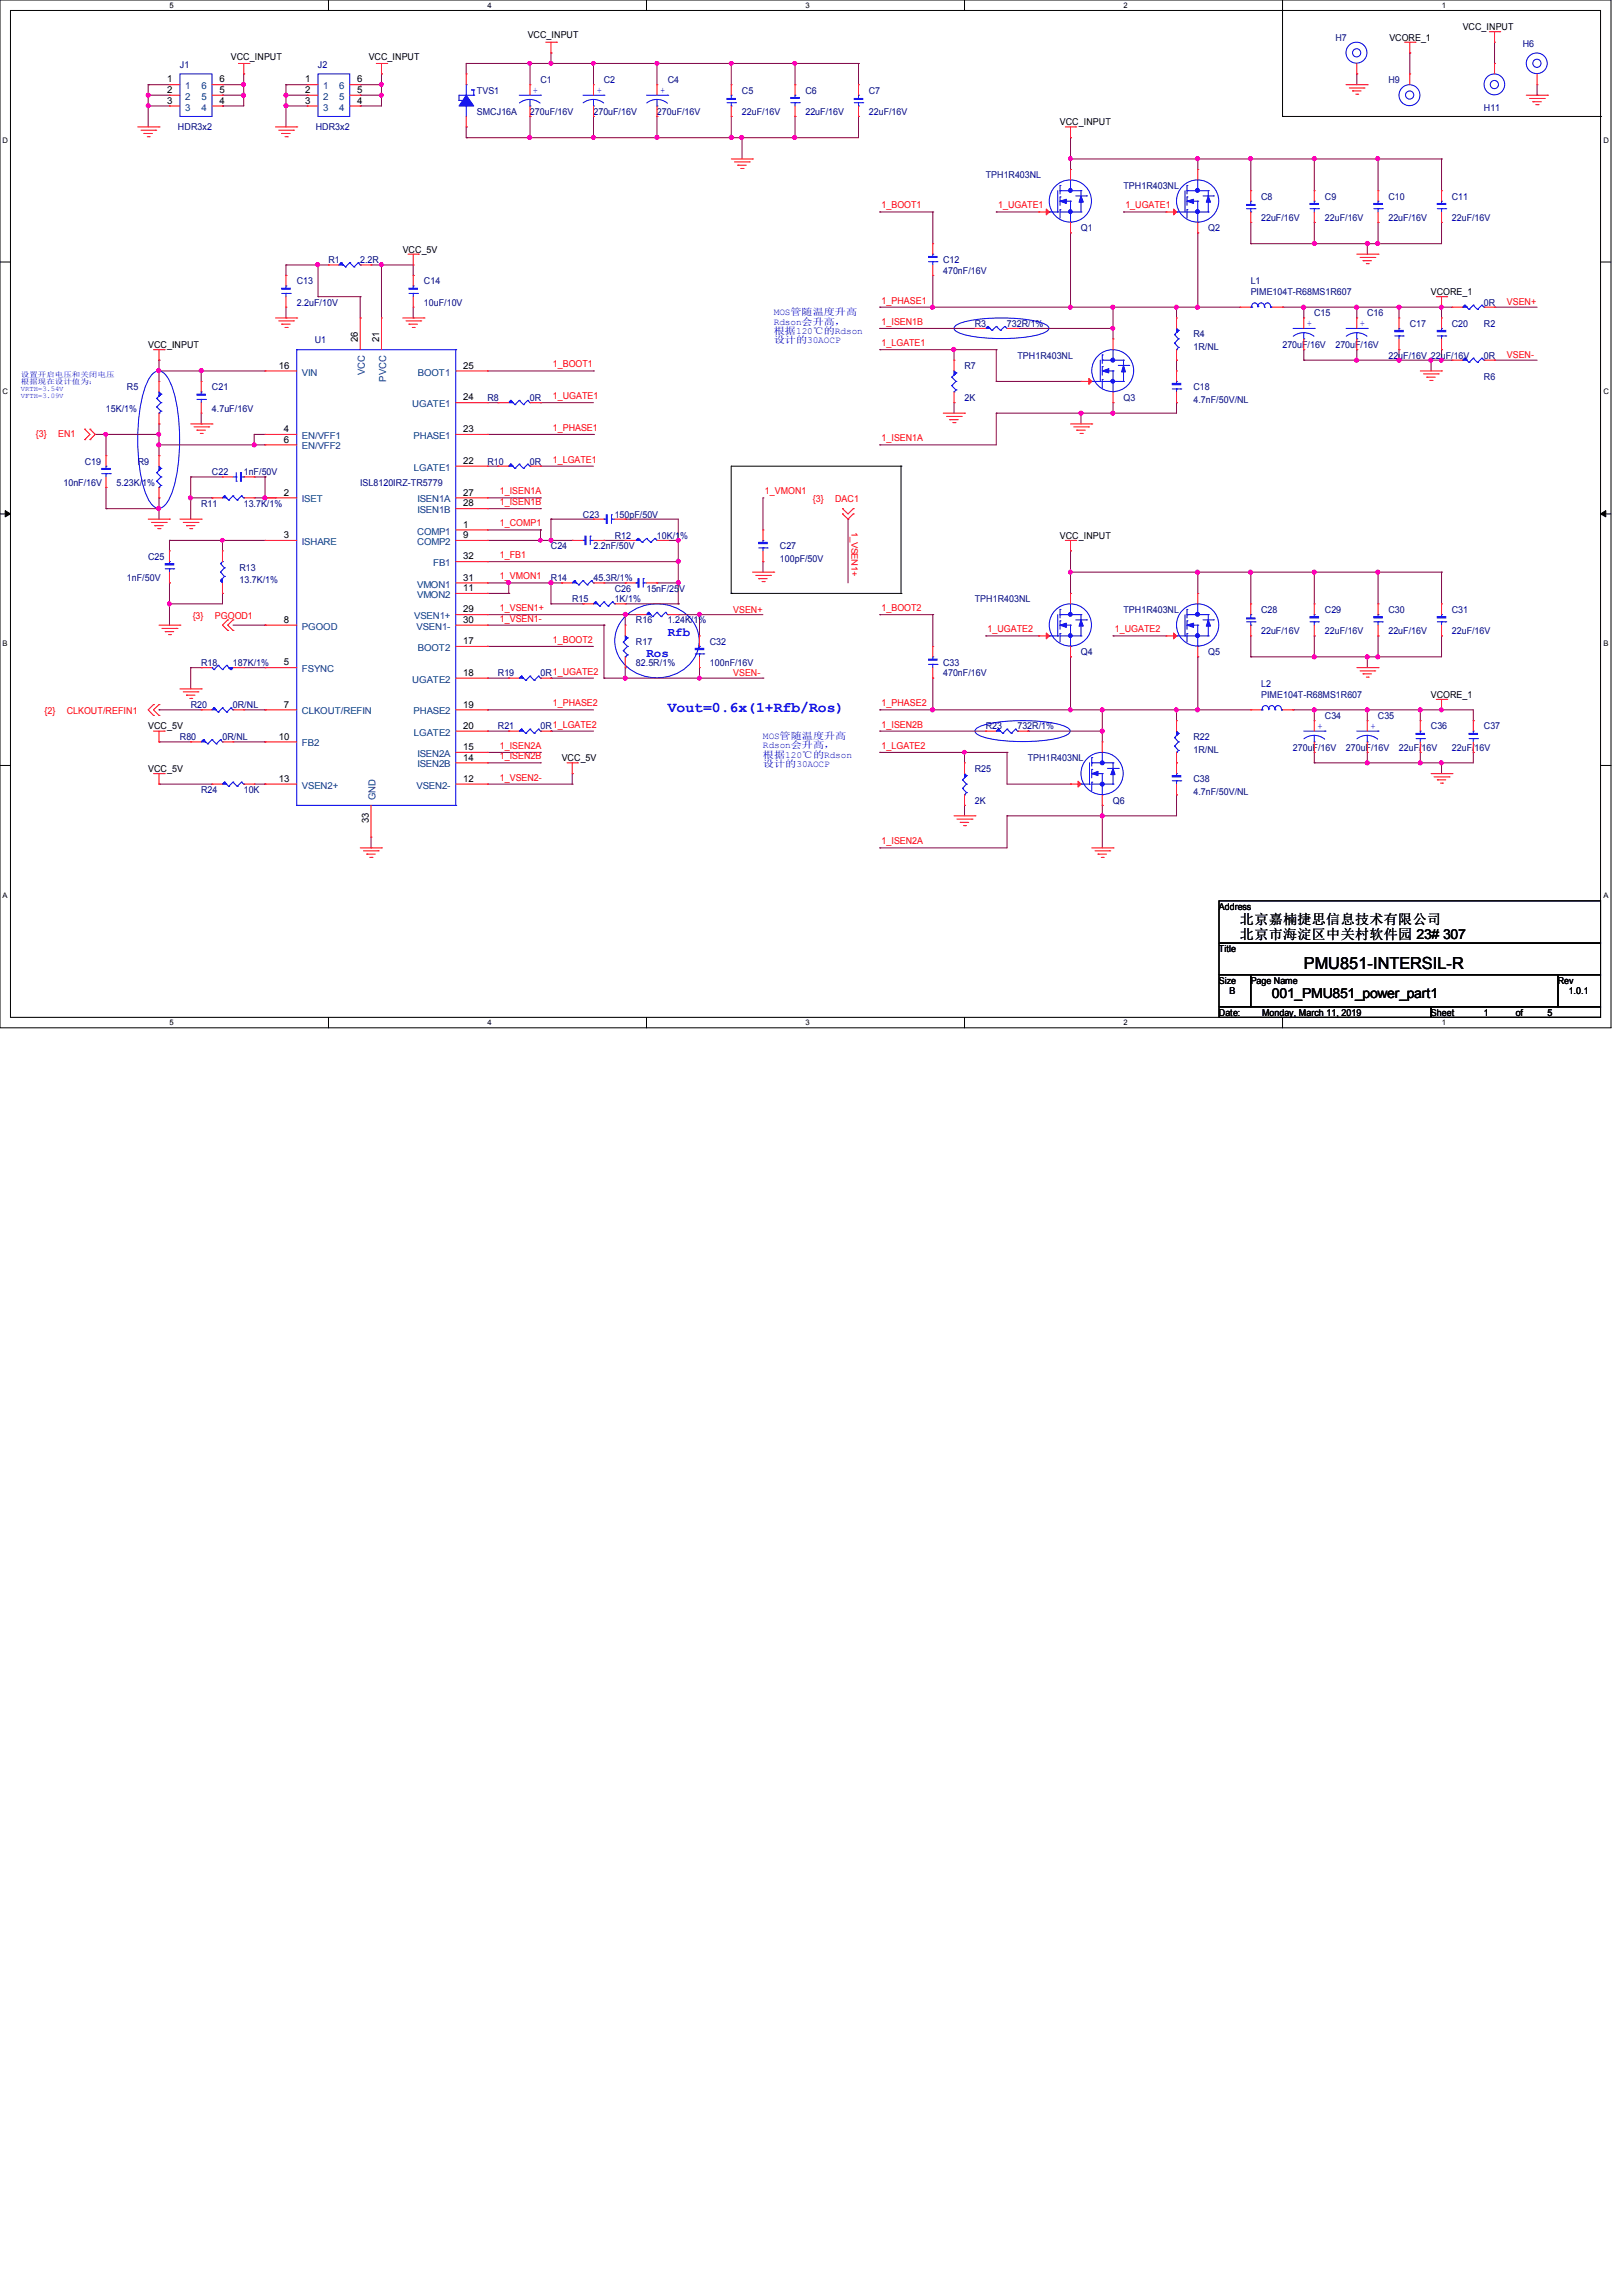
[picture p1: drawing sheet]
<svg xmlns="http://www.w3.org/2000/svg" width="210mm" height="297mm" viewBox="0 0 210 297" stroke-linecap="round" stroke-linejoin="round" font-family="sans-serif">
<defs><g id="words">
<text font-size="2.2" x="168.7" y="125.4">PMU851-INTERSIL-R</text>
<text font-size="1.9" fill="#00f" x="86.4" y="92.1">Vout=0.6x(1+Rfb/Ros)</text>
<g font-size="1.8">
<text x="160.4" y="119.5">北京嘉楠捷思信息技术有限公司</text>
<text x="160.4" y="121.5">北京市海淀区中关村软件园 23# 307</text>
<text x="164.6" y="129.2">001_PMU851_power_part1</text>
</g>
<g font-size="1.6" fill="#00f">
<text x="86.4" y="82.3">Rfb</text>
<text x="83.7" y="85">Ros</text>
</g>
<g font-size="1.2">
<text x="68.3" y="5">VCC_INPUT</text>
<text x="179.8" y="5.2">VCORE_1</text>
<text x="189.3" y="3.9">VCC_INPUT</text>
<text x="21.6" y="10.7">1</text>
<text x="28.4" y="10.7">6</text>
<text x="29.9" y="7.7">VCC_INPUT</text>
<text x="39.5" y="10.7">1</text>
<text x="46.2" y="10.7">6</text>
<text x="47.7" y="7.7">VCC_INPUT</text>
<text x="21.6" y="12">2</text>
<text x="21.6" y="13.4">3</text>
<text x="28.4" y="13.4">4</text>
<text x="28.4" y="12">5</text>
<text x="39.5" y="12">2</text>
<text x="39.5" y="13.4">3</text>
<text x="46.2" y="13.4">4</text>
<text x="46.2" y="12">5</text>
<text x="137.1" y="16.2">VCC_INPUT</text>
<text x="52.1" y="32.7">VCC_5V</text>
<text x="185.1" y="38.1">VCORE_1</text>
<text x="19.2" y="45">VCC_INPUT</text>
<text x="36.1" y="47.7">16</text>
<text x="46.3" y="44.3" transform="rotate(-90 46.3 44.3)">26</text>
<text x="49.1" y="44.3" transform="rotate(-90 49.1 44.3)">21</text>
<text x="59.9" y="47.7">25</text>
<text x="59.9" y="51.8">24</text>
<text x="36.7" y="55.9">4</text>
<text x="36.7" y="57.3">6</text>
<text x="59.9" y="55.9">23</text>
<text x="36.7" y="64.1">2</text>
<text x="59.9" y="60">22</text>
<text x="59.9" y="64.1">27</text>
<text x="59.9" y="65.5">28</text>
<text x="36.7" y="69.6">3</text>
<text x="59.9" y="68.3">1</text>
<text x="59.9" y="69.6">9</text>
<text x="137.1" y="69.7">VCC_INPUT</text>
<text x="59.9" y="72.4">32</text>
<text x="59.9" y="75.1">31</text>
<text x="59.9" y="76.5">11</text>
<text x="36.7" y="80.6">8</text>
<text x="59.9" y="79.2">29</text>
<text x="59.9" y="80.6">30</text>
<text x="59.9" y="83.4">17</text>
<text x="36.7" y="86.1">5</text>
<text x="59.9" y="87.5">18</text>
<text x="19.2" y="94.4">VCC_5V</text>
<text x="36.1" y="95.7">10</text>
<text x="36.7" y="91.6">7</text>
<text x="59.9" y="91.6">19</text>
<text x="59.9" y="94.3">20</text>
<text x="185.1" y="90.3">VCORE_1</text>
<text x="19.2" y="99.9">VCC_5V</text>
<text x="36.1" y="101.2">13</text>
<text x="59.9" y="97.1">15</text>
<text x="59.9" y="98.4">14</text>
<text x="59.9" y="101.2">12</text>
<text x="72.7" y="98.5">VCC_5V</text>
<text x="47.7" y="106.6" transform="rotate(-90 47.7 106.6)">33</text>
<text x="157.7" y="117.7">Address</text>
<text x="157.7" y="123.2">Title</text>
<text x="157.7" y="127.3">Size</text>
<text x="157.7" y="131.4">Date:</text>
<text x="159.1" y="128.7">B</text>
<text x="161.8" y="127.3">Page Name</text>
<text x="163.3" y="131.4">Monday, March 11, 2019</text>
<text x="185.1" y="131.4">Sheet</text>
<text x="192" y="131.4">1</text>
<text x="196.1" y="131.4">of</text>
<text x="200.2" y="131.4">5</text>
<text x="201.6" y="127.3">Rev</text>
<text x="203" y="128.7">1.0.1</text>
</g>
<g font-size="1.2" fill="#000080">
<text x="172.8" y="5.2">H7</text>
<text x="23.3" y="8.8">J1</text>
<text x="41.1" y="8.8">J2</text>
<text x="69.9" y="10.7">C1</text>
<text x="78.1" y="10.7">C2</text>
<text x="86.4" y="10.7">C4</text>
<text x="179.6" y="10.7">H9</text>
<text x="197" y="6.1">H6</text>
<text x="23" y="16.8">HDR3x2</text>
<text x="40.8" y="16.8">HDR3x2</text>
<text x="61.7" y="12.1">TVS1</text>
<text x="61.7" y="14.9">SMCJ16A</text>
<text x="68.6" y="14.9">270uF/16V</text>
<text x="76.8" y="14.9">270uF/16V</text>
<text x="85" y="14.9">270uF/16V</text>
<text x="96" y="12.1">C5</text>
<text x="96" y="14.9">22uF/16V</text>
<text x="104.2" y="12.1">C6</text>
<text x="104.2" y="14.9">22uF/16V</text>
<text x="112.4" y="12.1">C7</text>
<text x="112.4" y="14.9">22uF/16V</text>
<text x="192" y="14.3">H11</text>
<text x="127.5" y="23.1">TPH1R403NL</text>
<text x="139.9" y="29.9">Q1</text>
<text x="145.4" y="24.4">TPH1R403NL</text>
<text x="156.3" y="29.9">Q2</text>
<text x="163.2" y="25.8">C8</text>
<text x="163.2" y="28.6">22uF/16V</text>
<text x="171.4" y="25.8">C9</text>
<text x="171.4" y="28.6">22uF/16V</text>
<text x="179.6" y="25.8">C10</text>
<text x="179.6" y="28.6">22uF/16V</text>
<text x="187.9" y="25.8">C11</text>
<text x="187.9" y="28.6">22uF/16V</text>
<text x="42.5" y="34">R1</text>
<text x="46.6" y="34">2.2R</text>
<text x="122" y="34">C12</text>
<text x="122" y="35.4">470nF/16V</text>
<text x="38.4" y="36.8">C13</text>
<text x="38.4" y="39.5">2.2uF/10V</text>
<text x="54.9" y="36.8">C14</text>
<text x="54.9" y="39.5">10uF/10V</text>
<text x="161.8" y="36.8">L1</text>
<text x="161.8" y="38.1">PIME104T-R68MS1R607</text>
<text x="170" y="40.9">C15</text>
<text x="176.9" y="40.9">C16</text>
<text x="192" y="39.5">0R</text>
<text x="40.7" y="44.5">U1</text>
<text x="124.8" y="47.8">R7</text>
<text x="126.1" y="42.3">R3</text>
<text x="130.3" y="42.3">732R/1%</text>
<text x="131.6" y="46.4">TPH1R403NL</text>
<text x="154.4" y="43.6">R4</text>
<text x="154.4" y="45.3">1R/NL</text>
<text x="165.9" y="45">270uF/16V</text>
<text x="172.8" y="45">270uF/16V</text>
<text x="179.6" y="46.4">22uF/16V 22uF/16V</text>
<text x="182.4" y="42.3">C17</text>
<text x="187.9" y="42.3">C20</text>
<text x="192" y="46.4">0R</text>
<text x="192" y="42.3">R2</text>
<text x="13.7" y="53.3">15K/1%</text>
<text x="16.4" y="50.5">R5</text>
<text x="27.4" y="50.5">C21</text>
<text x="27.4" y="53.3">4.7uF/16V</text>
<text x="63.1" y="51.9">R8</text>
<text x="68.6" y="51.9">0R</text>
<text x="124.8" y="51.9">2K</text>
<text x="145.4" y="51.9">Q3</text>
<text x="154.4" y="50.5">C18</text>
<text x="154.4" y="52.2">4.7nF/50V/NL</text>
<text x="192" y="49.1">R6</text>
<text x="8.2" y="62.9">10nF/16V</text>
<text x="11" y="60.1">C19</text>
<text x="15.1" y="62.9">5.23K/1%</text>
<text x="17.8" y="60.1">R9</text>
<text x="26" y="65.6">R11</text>
<text x="27.4" y="61.5">C22</text>
<text x="31.5" y="61.5">1nF/50V</text>
<text x="31.5" y="65.6">13.7K/1%</text>
<text x="46.6" y="62.9">ISL8120IRZ-TR5779</text>
<text x="63.1" y="60.1">R10</text>
<text x="68.6" y="60.1">0R</text>
<text x="71.3" y="71.1">C24</text>
<text x="75.4" y="67">C23</text>
<text x="76.8" y="71.1">2.2nF/50V</text>
<text x="79.5" y="67">150pF/50V</text>
<text x="79.5" y="69.7">R12</text>
<text x="85" y="69.7">10K/1%</text>
<text x="100.9" y="71.1">C27</text>
<text x="16.4" y="75.2">1nF/50V</text>
<text x="19.2" y="72.4">C25</text>
<text x="31" y="73.8">R13</text>
<text x="31" y="75.5">13.7K/1%</text>
<text x="71.3" y="75.2">R14</text>
<text x="74" y="77.9">R15</text>
<text x="76.8" y="75.2">45.3R/1%</text>
<text x="79.5" y="76.6">C26</text>
<text x="79.5" y="77.9">1K/1%</text>
<text x="83.6" y="76.6">15nF/25V</text>
<text x="100.9" y="72.7">100pF/50V</text>
<text x="126.1" y="77.9">TPH1R403NL</text>
<text x="82.3" y="83.4">R17</text>
<text x="82.3" y="80.7">R16</text>
<text x="86.4" y="80.7">1.24K/1%</text>
<text x="91.9" y="83.4">C32</text>
<text x="145.4" y="79.3">TPH1R403NL</text>
<text x="163.2" y="79.3">C28</text>
<text x="163.2" y="82">22uF/16V</text>
<text x="171.4" y="79.3">C29</text>
<text x="171.4" y="82">22uF/16V</text>
<text x="179.6" y="79.3">C30</text>
<text x="179.6" y="82">22uF/16V</text>
<text x="187.9" y="79.3">C31</text>
<text x="187.9" y="82">22uF/16V</text>
<text x="26" y="86.1">R18</text>
<text x="30.1" y="86.1">187K/1%</text>
<text x="64.4" y="87.5">R19</text>
<text x="69.9" y="87.5">0R1_UGATE2</text>
<text x="82.3" y="86.1">82.5R/1%</text>
<text x="91.9" y="86.1">100nF/16V</text>
<text x="122" y="86.1">C33</text>
<text x="122" y="87.5">470nF/16V</text>
<text x="139.9" y="84.8">Q4</text>
<text x="156.3" y="84.8">Q5</text>
<text x="163.2" y="88.9">L2</text>
<text x="23.3" y="95.8">R80</text>
<text x="24.7" y="91.7">R20</text>
<text x="28.8" y="95.8">0R/NL</text>
<text x="30.1" y="91.7">0R/NL</text>
<text x="64.4" y="94.4">R21</text>
<text x="69.9" y="94.4">0R1_LGATE2</text>
<text x="127.5" y="94.4">R23</text>
<text x="131.6" y="94.4">732R/1%</text>
<text x="154.4" y="95.8">R22</text>
<text x="163.2" y="90.3">PIME104T-R68MS1R607</text>
<text x="171.4" y="93">C34</text>
<text x="178.3" y="93">C35</text>
<text x="185.1" y="94.4">C36</text>
<text x="192" y="94.4">C37</text>
<text x="126.1" y="99.9">R25</text>
<text x="133" y="98.5">TPH1R403NL</text>
<text x="154.4" y="101.3">C38</text>
<text x="154.4" y="97.4">1R/NL</text>
<text x="167.3" y="97.2">270uF/16V</text>
<text x="174.1" y="97.2">270uF/16V</text>
<text x="181" y="97.2">22uF/16V</text>
<text x="187.9" y="97.2">22uF/16V</text>
<text x="26" y="102.6">R24</text>
<text x="31.5" y="102.6">10K</text>
<text x="126.1" y="104">2K</text>
<text x="144" y="104">Q6</text>
<text x="154.4" y="102.9">4.7nF/50V/NL</text>
</g>
<g font-size="1.2" fill="#004080">
<text x="24" y="11.6">1</text>
<text x="26.1" y="11.6">6</text>
<text x="41.8" y="11.6">1</text>
<text x="43.9" y="11.6">6</text>
<text x="24" y="12.9">2</text>
<text x="24" y="14.3">3</text>
<text x="26.1" y="14.3">4</text>
<text x="26.1" y="12.9">5</text>
<text x="41.8" y="12.9">2</text>
<text x="41.8" y="14.3">3</text>
<text x="43.9" y="14.3">4</text>
<text x="43.9" y="12.9">5</text>
<text x="39.1" y="48.6">VIN</text>
<text x="47.2" y="48.6" transform="rotate(-90 47.2 48.6)">VCC</text>
<text x="50" y="49.4" transform="rotate(-90 50 49.4)">PVCC</text>
<text x="53.3" y="52.7">UGATE1</text>
<text x="54.1" y="48.6">BOOT1</text>
<text x="39.1" y="56.8">EN/VFF1</text>
<text x="39.1" y="58.2">EN/VFF2</text>
<text x="53.5" y="56.8">PHASE1</text>
<text x="39.1" y="65">ISET</text>
<text x="53.5" y="60.9">LGATE1</text>
<text x="54" y="65">ISEN1A</text>
<text x="39.1" y="70.5">ISHARE</text>
<text x="54" y="69.2">COMP1</text>
<text x="54" y="70.5">COMP2</text>
<text x="54" y="66.4">ISEN1B</text>
<text x="54" y="76">VMON1</text>
<text x="54" y="77.4">VMON2</text>
<text x="56" y="73.3">FB1</text>
<text x="39.1" y="81.5">PGOOD</text>
<text x="53.6" y="80.1">VSEN1+</text>
<text x="53.9" y="81.5">VSEN1-</text>
<text x="39.1" y="87">FSYNC</text>
<text x="53.3" y="88.3">UGATE2</text>
<text x="54.1" y="84.2">BOOT2</text>
<text x="39.1" y="92.5">CLKOUT/REFIN</text>
<text x="53.5" y="92.5">PHASE2</text>
<text x="53.5" y="95.2">LGATE2</text>
<text x="39.1" y="96.6">FB2</text>
<text x="54" y="98">ISEN2A</text>
<text x="54" y="99.3">ISEN2B</text>
<text x="39.1" y="102.1">VSEN2+</text>
<text x="48.6" y="103.5" transform="rotate(-90 48.6 103.5)">GND</text>
<text x="53.9" y="102.1">VSEN2-</text>
</g>
<g font-size="1.2" fill="#00f">
<text x="69" y="12">+</text>
<text x="77.2" y="12">+</text>
<text x="85.4" y="12">+</text>
<text x="100.1" y="40.8">MOS管随温度升高</text>
<text x="100.1" y="42">Rdson会升高，</text>
<text x="100.1" y="43.2">根据120℃的Rdson</text>
<text x="100.1" y="44.5">设计的30AOCP</text>
<text x="169.1" y="42.2">+</text>
<text x="176" y="42.2">+</text>
<text x="98.7" y="95.6">MOS管随温度升高</text>
<text x="170.5" y="94.3">+</text>
<text x="177.3" y="94.3">+</text>
<text x="98.7" y="98.1">根据120℃的Rdson</text>
<text x="98.7" y="99.3">设计的30AOCP</text>
<text x="98.7" y="96.9">Rdson会升高，</text>
</g>
<g font-size="1.2" fill="#f00">
<text x="114.1" y="27">1_BOOT1</text>
<text x="129.1" y="27">1_UGATE1</text>
<text x="145.6" y="27">1_UGATE1</text>
<text x="114.1" y="39.3">1_PHASE1</text>
<text x="195" y="39.5">VSEN+</text>
<text x="71.5" y="47.5">1_BOOT1</text>
<text x="114.1" y="44.8">1_LGATE1</text>
<text x="114.1" y="42">1_ISEN1B</text>
<text x="195" y="46.4">VSEN-</text>
<text x="71.5" y="51.6">1_UGATE1</text>
<text x="4.7" y="56.6">{3}</text>
<text x="7.5" y="56.6">EN1</text>
<text x="71.5" y="55.8">1_PHASE1</text>
<text x="71.5" y="59.9">1_LGATE1</text>
<text x="114.1" y="57.1">1_ISEN1A</text>
<text x="64.7" y="64">1_ISEN1A</text>
<text x="64.7" y="65.4">1_ISEN1B</text>
<text x="99" y="64">1_VMON1</text>
<text x="105.2" y="65">{3}</text>
<text x="108.1" y="65">DAC1</text>
<text x="64.7" y="68.1">1_COMP1</text>
<text x="110.2" y="68.8" transform="rotate(90 110.2 68.8)">1_VSEN1+</text>
<text x="64.7" y="72.2">1_FB1</text>
<text x="64.7" y="75">1_VMON1</text>
<text x="24.9" y="80.1">{3}</text>
<text x="27.8" y="80.1">PGOOD1</text>
<text x="64.7" y="79.1">1_VSEN1+</text>
<text x="64.7" y="80.4">1_VSEN1-</text>
<text x="71.5" y="83.2">1_BOOT2</text>
<text x="94.9" y="79.3">VSEN+</text>
<text x="114.1" y="79.1">1_BOOT2</text>
<text x="127.8" y="81.8">1_UGATE2</text>
<text x="144.3" y="81.8">1_UGATE2</text>
<text x="94.9" y="87.5">VSEN-</text>
<text x="5.8" y="92.5">{2}</text>
<text x="8.6" y="92.5">CLKOUT/REFIN1</text>
<text x="71.5" y="91.4">1_PHASE2</text>
<text x="114.1" y="94.1">1_ISEN2B</text>
<text x="114.1" y="91.4">1_PHASE2</text>
<text x="64.7" y="96.9">1_ISEN2A</text>
<text x="64.7" y="98.3">1_ISEN2B</text>
<text x="64.7" y="101">1_VSEN2-</text>
<text x="114.1" y="96.9">1_LGATE2</text>
<text x="114.1" y="109.3">1_ISEN2A</text>
</g>
<g font-size="1">
<text x="21.9" y="1">5</text>
<text x="63.1" y="1">4</text>
<text x="104.2" y="1">3</text>
<text x="145.4" y="1">2</text>
<text x="186.5" y="1">1</text>
<text x=".3" y="18.5">D</text>
<text x="207.5" y="18.5">D</text>
<text x=".3" y="51">C</text>
<text x="207.5" y="51">C</text>
<text x=".3" y="83.6">B</text>
<text x="207.5" y="83.6">B</text>
<text x=".3" y="116.2">A</text>
<text x="207.5" y="116.2">A</text>
<text x="21.9" y="132.7">5</text>
<text x="63.1" y="132.7">4</text>
<text x="104.2" y="132.7">3</text>
<text x="145.4" y="132.7">2</text>
<text x="186.5" y="132.7">1</text>
</g>
<g font-size=".9" fill="#00f">
<text x="2.7" y="50.6">VRTH=3.54V</text>
<text x="2.7" y="51.6">VFTH=3.09V</text>
<text x="2.7" y="48.8">设置开启电压和关闭电压</text>
<text x="2.7" y="49.7">根据现在设计值为：</text>
</g>
</g></defs>
<path d="M0 0h208.4v133h-208.4zM1.4 1.4h205.7v130.3h-205.7z" fill="none" stroke="#000" stroke-width=".13"/>
<g fill="#fff">
<path d="M21.9 .1h.6v1.1h-.6z"/>
<path d="M21.9 131.8h.6v1.1h-.6z"/>
</g>
<path d="M42.5 0v1.4M42.5 131.7v1.3" fill="none" stroke="#000" stroke-width=".13"/>
<g fill="#fff">
<path d="M63.1 .1h.5v1.1h-.5z"/>
<path d="M63.1 131.8h.5v1.1h-.5z"/>
</g>
<path d="M83.7 0v1.4M83.7 131.7v1.3" fill="none" stroke="#000" stroke-width=".13"/>
<g fill="#fff">
<path d="M104.2 .1h.6v1.1h-.6z"/>
<path d="M104.2 131.8h.6v1.1h-.6z"/>
</g>
<path d="M124.8 0v1.4M124.8 131.7v1.3" fill="none" stroke="#000" stroke-width=".13"/>
<g fill="#fff">
<path d="M145.4 .1h.5v1.1h-.5z"/>
<path d="M145.4 131.8h.5v1.1h-.5z"/>
</g>
<path d="M165.9 0v1.4M165.9 131.7v1.3" fill="none" stroke="#000" stroke-width=".13"/>
<g fill="#fff">
<path d="M186.5 .1h.6v1.1h-.6z"/>
<path d="M186.5 131.8h.6v1.1h-.6z"/>
<path d="M.3 17.6h.8v1.1h-.8z"/>
<path d="M207.4 17.6h.8v1.1h-.8z"/>
<path d="M.3 50.2h.8v1.1h-.8z"/>
<path d="M207.4 50.2h.8v1.1h-.8z"/>
</g>
<path d="M0 33.9h1.4M207.1 33.9h1.3" fill="none" stroke="#000" stroke-width=".13"/>
<g fill="#fff">
<path d="M.3 82.8h.7v1.1h-.7z"/>
<path d="M207.4 82.8h.7v1.1h-.7z"/>
</g>
<path d="M0 66.5h1.4M207.1 66.5h1.3" fill="none" stroke="#000" stroke-width=".13"/>
<path d="M.7 66.1l.7 .4-.7 .4zM207.1 66.5l.7-.4v.8z" fill="#000" stroke="#000" stroke-width=".13"/>
<g fill="#fff">
<path d="M.3 115.3h.7v1.1h-.7z"/>
<path d="M207.4 115.3h.7v1.1h-.7z"/>
</g>
<g fill="none" stroke="#000" stroke-width=".13">
<path d="M165.9 15.1h.1M165.9 1.4v13.7M165.9 15.1h41.2M207.1 15.1h.1M94.6 76.8h.1M94.6 76.8h22M116.6 76.8h.1M116.6 60.3h.1M116.6 60.3v16.5M116.6 60.3h-22v16.5M0 99.1h1.4M207.1 99.1h1.3"/>
<path d="M157.7 116.6h49.4v5.4h-49.4zM157.7 122h49.4v4.2h-49.4zM157.7 126.2h4.1v4.1h-4.1zM157.7 130.3h27.5v1.4h-27.5zM161.8 126.2h39.8v4.1h-39.8zM185.2 130.3h21.9v1.4h-21.9zM201.6 126.2h5.5v4.1h-5.5z"/>
</g>
<g fill="none" stroke="#00f" stroke-width=".13">
<path d="M23.3 9.6h4.1v5.5h-4.1zM41.1 9.6h4.2v5.5h-4.2zM59.4 13h.1M59.4 13h.2M59.6 13h.1M60.3 13.7h.1M60.3 11h.1M60.3 11v1.3M60.3 13.7v1.4M61 11.6h.1M61 11.6h.3M61.3 12.3h.1"/>
<path d="M61.3 11.6h.1M61.3 12.3h-1.9v.7M61.3 11.6v.7M67.2 12.3h2.7M68.6 13.7h.1M68.6 12.9a2.14 2.14 0 0 1 1.3 .5M68.6 12.9h-.1a2.13 2.13 0 0 0-1.3 .4M68.6 12.9v.8M69.9 12.3h.1M75.4 12.3h2.7M76.8 13.7h.1M76.8 12.9a2.18 2.18 0 0 1 1.3 .4"/>
<path d="M76.8 12.9a2.17 2.17 0 0 0-1.3 .4M76.8 12.9v.8M78.1 12.3h.1M83.7 12.3h2.7M85 13.7h.1M85 12.9a2.14 2.14 0 0 1 1.4 .5M85 12.9a2.13 2.13 0 0 0-1.3 .4M85 12.9v.8M86.4 12.3h.1M94.1 13.3h1.1M94.6 13.7h.1M94.6 12.3h.1"/>
<path d="M94.6 12.3v.4M94.6 13.3v.4M95.2 13.3h.1M102.3 13.3h1.1M102.9 13.3h.1M102.9 12.3h.1M102.9 12.3v.3M102.9 13.3v.4M103.4 13.3h.1M110.5 13.3h1.1M111.1 13.7h.1M111.1 12.3h.1"/>
<path d="M111.1 12.3v.4M111.1 13.3v.4M111.6 13.3h.1M36.4 38h1.1M37 38h.1M37 37h.1M37 37v.3M37 38v.4M37.5 38h.1M44.2 34h.1M44.2 34l-.3 .3M44.2 34l.5 .5"/>
<path d="M44.7 34.5h.1M45.3 34h.1M45.3 34l-.6 .5M45.3 34l.5 .5M45.8 34.5h.1M46.4 34h.1M46.4 34l-.6 .5M46.4 34l.2 .3M46.6 34.3h.1M52.9 38h1.1M53.5 38h.1M53.5 37h.1"/>
<path d="M53.5 37v.3M53.5 38v.4M54 38h.1M120.1 33.9h1.1M120.7 33.9h.1M120.7 32.9h.1M120.7 32.9v.3M120.7 33.9v.4M121.2 33.9h.1M135.8 27.4h.1M135.8 27.4h1.1M136.9 27.4h.1"/>
<path d="M136.9 24.7v2.7M137.2 27.1h.1M137.2 25.5h.1M137.2 24h.1M137.2 24.7h.1M137.2 27.4h2.7M137.2 24.7h2.7M137.2 26h1.3M137.2 24v1.1M137.2 25.5v1.1M137.2 27.1v1.1M138.5 24.6h.1"/>
<path d="M138.5 26h.1M138.5 28.8h.1M138.5 23.3v1.3M138.5 26v2.8M139.2 25.4h1.4M139.9 27.4h.1M139.9 26h.1M139.9 24.7h.1M139.9 24.7v.7M139.9 26v1.4M140.6 25.4h.1M152.2 27.4h.1"/>
<path d="M152.2 27.4h1.1M153.3 27.4h.1M153.3 24.7v2.7M153.6 27.1h.1M153.6 25.5h.1M153.6 24h.1M153.6 24.7h.1M153.6 27.4h2.7M153.6 24v1.1M153.6 25.5v1.1M153.6 27.1v1.1M153.6 24.7h2.7"/>
<path d="M153.6 26h1.4M155 24.6h.1M155 26h.1M155 28.8h.1M155 23.3v1.3M155 26v2.8M155.7 25.4h1.3M156.3 27.4h.1M156.3 26h.1M156.3 24.7h.1M156.3 24.7v.7M156.3 26v1.4"/>
<path d="M157 25.4h.1M161.3 27h1.1M161.8 27.4h.1M161.8 26h.1M161.8 39.8h.1M161.8 26v.5M161.8 27v.4M161.8 39.8h.2M162 39.8h.1M162.4 27h.1M162.7 39.6a.4 .4 0 0 0-.4-.4 .4 .4 0 0 0-.3 .6M162.8 39.6h.1"/>
<path d="M162.8 39.6v.2M163.6 39.6a.4 .4 0 0 0-.4-.4 .4 .4 0 0 0-.4 .4M163.6 39.8h.1M164.4 39.6a.4 .4 0 0 0-.5-.4 .4 .4 0 0 0-.3 .6M164.4 39.8h.1M164.4 39.6v.2M164.4 39.8h.2M169.5 27h1.1M170.1 27h.1M170.1 26h.1M170.1 26v.3M170.1 27v.4"/>
<path d="M170.6 27h.1M177.8 27h1.1M178.3 27h.1M178.3 26h.1M178.3 26v.3M178.3 27v.4M178.9 27h.1M186 27h1.1M186.5 27h.1M186.5 26h.1M186.5 26v.3M186.5 27v.4"/>
<path d="M187.1 27h.1M189.5 39.5h.1M189.5 39.5l-.2 .3M189.5 39.5l.6 .5M190.6 39.5h.1M190.6 39.5l-.5 .5M190.6 39.5l.6 .5M191.7 39.5h.1M191.7 39.5l-.5 .5M191.7 39.5l.3 .3M192 39.8h.1M19.7 48.5a1.04 1.04 0 0 1 1.7 0 11 11 0 0 1 1.7 5.6 23.1 23.1 0 0 1-1 10 2.24 2.24 0 0 1-1.6 1.7 2.24 2.24 0 0 1-1.6-1.7 23.8 23.8 0 0 1 0-14.4z"/>
<path d="M20.3 51.6h.1M20.3 52.7h.1M20.3 51.6l.5 .5M20.3 52.7l.5 .5M20.6 53.5h.1M20.6 50.7l.2 .3M20.8 51h.1M20.8 52.1h.1M20.8 53.2h.1M20.8 51l-.5 .6M20.8 52.1l-.5 .6M20.8 53.2l-.2 .3"/>
<path d="M25.5 51.7h1.1M26 51.7h.1M26 50.7h.1M26 50.7v.3M26 51.7v.4M26.6 51.7h.1M38.4 45.3h.1M38.4 45.3v58.9M38.4 45.3h20.6M59 45.3h.1M59 45.3v58.9M66.1 51.8h.1"/>
<path d="M66.1 51.8l-.3 .3M66.1 51.8l.5 .6M66.6 52.4h.1M67.2 51.8h.1M67.2 51.8l-.6 .6M67.2 51.8l.5 .6M67.7 52.4h.1M68.3 51.8h.1M68.3 51.8l-.6 .6M68.3 51.8l.3 .3M68.6 52.1h.1M123.1 48.8h.1"/>
<path d="M123.1 49.9h.1M123.1 48.8l.6 .6M123.1 49.9l.6 .6M123.4 50.7h.1M123.4 48l.3 .3M123.6 42.2a5.2 5.2 0 0 1 2.5-.8 22.9 22.9 0 0 1 8.6 .3l.9 .5 .1 .3-.1 .2a5.2 5.2 0 0 1-2.6 .9 22.9 22.9 0 0 1-8.5-.4l-.9-.5-.2-.2zM123.7 48.3h.1M123.7 49.4h.1M123.7 50.5h.1M123.7 48.3l-.6 .5M123.7 49.4l-.6 .5M123.7 50.5l-.3 .2"/>
<path d="M127.8 42.2h.1M127.8 42.2l-.2 .3M127.8 42.2l.6 .6M128.4 42.8h.1M128.9 42.2h.1M128.9 42.2l-.5 .6M128.9 42.2l.6 .6M129.5 42.8h.1M130 42.2h.1M130 42.2l-.5 .6M130 42.2l.3 .3M130.3 42.5h.1"/>
<path d="M141.3 49.4h.1M141.3 49.4h1.1M142.4 49.4h.1M142.4 46.6v2.8M142.6 49.1h.1M142.6 47.5h.1M142.6 45.9h.1M142.6 46.6h.1M142.6 49.4h2.8M142.6 45.9v1.1M142.6 47.5v1.1M142.6 49.1v1.1"/>
<path d="M142.6 46.6h2.8M142.6 48h1.4M144 46.5h.1M144 48h.1M144 50.7h.1M144 45.3v1.2M144 48v2.7M144.7 47.3h1.3M145.4 49.4h.1M145.4 48h.1M145.4 46.6h.1M145.4 46.6v.7"/>
<path d="M145.4 48v1.4M146 47.3h.1M151.7 50.3h1.1M152 43.3h.1M152 44.4h.1M152 43.3l.5 .6M152 44.4l.5 .6M152.2 50.3h.1M152.2 49.4h.1M152.2 45.3h.1M152.2 49.4v.2M152.2 50.3v.4"/>
<path d="M152.2 42.5l.3 .3M152.5 42.8h.1M152.5 43.9h.1M152.5 45h.1M152.5 42.8l-.5 .5M152.5 43.9l-.5 .5M152.5 45l-.3 .3M152.8 50.3h.1M167.3 42.5h2.8M168.7 43.9h.1M168.7 43.1a2.18 2.18 0 0 1 1.3 .4M168.7 43.1a2.19 2.19 0 0 0-1.4 .4"/>
<path d="M168.7 43.1v.8M170.1 42.5h.1M174.2 42.5h2.7M175.6 43.9h.1M175.6 43.1a2.18 2.18 0 0 1 1.3 .4M175.6 43.1h-.1a2.19 2.19 0 0 0-1.3 .4M175.6 43.1v.8M176.9 42.5h.1M180.5 43.5h1.1M181 43.5h.1M181 42.5h.1M181 42.5v.3"/>
<path d="M181 43.5v.4M181.6 43.5h.1M186 43.5h1.1M186.5 43.5h.1M186.5 42.5h.1M186.5 42.5v.3M186.5 43.5v.4M187.1 43.5h.1M189.5 46.4h.1M189.5 46.4l-.2 .2M189.5 46.4l.6 .5M190.1 46.9h.1"/>
<path d="M190.1 40h.1M190.6 46.4h.1M190.6 46.4l-.5 .5M190.6 46.4l.6 .5M191.2 46.9h.1M191.2 40h.1M191.7 46.4h.1M191.7 46.4l-.5 .5M191.7 46.4l.3 .2M192 46.6h.1M13.2 61.3h1.1M13.7 61.3h.1"/>
<path d="M13.7 60.3h.1M13.7 60.3v.3M13.7 61.3v.4M14.3 61.3h.1M20.3 61.2h.1M20.3 62.3h.1M20.3 61.2l.5 .5M20.3 62.3l.5 .5M20.6 63.1h.1M20.6 60.3l.2 .3M20.8 60.6h.1M20.8 61.7h.1"/>
<path d="M20.8 62.8h.1M20.8 60.6l-.5 .6M20.8 61.7l-.5 .6M20.8 62.8l-.2 .3M21.4 73.6h1.1M21.9 73.6h.1M21.9 72.7h.1M21.9 72.7v.2M21.9 73.6v.4M22.5 73.6h.1M28.5 75.1h.1M28.5 74h.1"/>
<path d="M28.5 72.9h.1M28.5 75.1l.3 .3M28.5 74l.5 .6M28.5 72.9l.5 .6M28.8 72.7h.1M28.8 72.7l-.3 .2M29 74.6h.1M29 73.5h.1M29 64.2h.1M29 74.6l-.5 .5M29 73.5l-.5 .5M29 64.2l-.2 .2"/>
<path d="M29 64.2l.6 .5M29.6 64.7h.1M30.1 64.2h.1M30.1 61.7h.5M30.1 64.2l-.5 .5M30.1 64.2l.6 .5M30.6 61.7h.1M30.6 62.3h.1M30.6 61.2v1.1M30.7 64.7h.1M31.2 64.2h.1M31.2 61.7h.3"/>
<path d="M31.2 64.2l-.5 .5M31.2 64.2l.3 .2M31.5 61.7h.1M31.5 64.4h.1M66.1 60.1h.1M66.1 60.1l-.3 .2M66.1 60.1l.5 .5M66.6 60.6h.1M67.2 60.1h.1M67.2 60.1l-.6 .5M67.2 60.1l.5 .5M67.7 60.6h.1"/>
<path d="M68.3 60.1h.1M68.3 60.1l-.6 .5M68.3 60.1l.3 .2M68.6 60.3h.1M74.3 75.1h.1M74.3 75.1l-.3 .3M74.3 75.1l.6 .6M74.9 75.7h.1M75.4 75.1h.1M75.4 69.9h.1M75.4 75.1l-.5 .6M75.4 75.1l.6 .6"/>
<path d="M75.4 69.9h.3M76 75.7h.1M76.4 69.9h.1M76.4 69.4h.1M76.4 69.9h.4M76.4 69.4v1.1M76.5 75.1h.1M76.5 75.1l-.5 .6M76.5 75.1l.3 .3M76.8 75.4h.1M77 77.9h.1M77 77.9l-.2 .2"/>
<path d="M77 77.9l.6 .5M77.6 78.4h.1M78.1 67.2h.1M78.1 77.9h.1M78.1 67.2h.3M78.1 77.9l-.5 .5M78.1 77.9l.6 .5M78.7 78.4h.1M79.1 67.2h.1M79.1 66.6h.1M79.1 67.2h.4M79.1 66.6v1.1"/>
<path d="M79.2 77.9h.1M79.2 77.9l-.5 .5M79.2 77.9l.3 .2M79.5 78.1h.1M80.8 79.8a5.9 5.9 0 0 1 8.9 .7 4.5 4.5 0 0 1-1.9 6.6 5.8 5.8 0 0 1-7.9-2.5 4.3 4.3 0 0 1 .9-4.8zM82.3 75.4h.1M82.3 75.4h.2M82.5 69.7h.1M82.5 69.7l-.2 .2M82.5 69.7l.6 .5M83.1 70.2h.1M83.2 75.4h.1"/>
<path d="M83.2 74.9h.1M83.2 75.4h.5M83.2 74.9v1.1M83.7 69.7h.1M83.7 69.7l-.6 .5M83.7 69.7l.5 .5M83.9 79.2h.1M83.9 79.2l-.2 .3M83.9 79.2l.6 .6M84.2 70.2h.1M84.5 79.8h.1M84.8 69.7h.1"/>
<path d="M84.8 69.7l-.6 .5M84.8 69.7l.2 .2M85 79.2h.1M85 69.9h.1M85 79.2l-.5 .6M85 79.2l.6 .6M85.6 79.8h.1M86.1 79.2h.1M86.1 79.2l-.5 .6M86.1 79.2l.3 .3M86.4 79.5h.1M98.2 70.9h1.1"/>
<path d="M98.7 70.9h.1M98.7 69.9h.1M98.7 69.9v.3M98.7 70.9v.4M99.3 70.9h.1M136.9 79.5v2.8M137.2 78.9h.1M137.2 79.5h.1M137.2 78.9v1.1M137.2 79.5h2.7M138.5 79.4h.1M138.5 78.1v1.3"/>
<path d="M139.9 79.5h.1M139.9 79.5v.7M153.3 79.5v2.8M153.6 78.9h.1M153.6 79.5h.1M153.6 78.9v1.1M153.6 79.5h2.7M155 79.4h.1M155 78.1v1.3M156.3 79.5h.1M156.3 79.5v.7M161.8 79.5h.1"/>
<path d="M161.8 79.5v.5M170.1 79.5h.1M170.1 79.5v.3M178.3 79.5h.1M178.3 79.5v.3M186.5 79.5h.1M186.5 79.5v.3M26.3 95.7h.1M26.3 95.7l-.3 .3M26.3 95.7l.6 .6M26.9 96.3h.1M27.4 86.4h.1"/>
<path d="M27.4 95.7h.1M27.4 86.4l.3 .3M27.4 95.7l-.5 .6M27.4 95.7l.6 .6M27.7 91.6h.1M27.7 86.7h.1M27.7 91.6l-.3 .3M27.7 91.6l.5 .6M28 96.3h.1M28.2 92.2h.1M28.2 86.1h.1M28.2 86.1l.6 .6"/>
<path d="M28.2 86.1l-.5 .6M28.5 95.7h.1M28.5 95.7l-.5 .6M28.5 95.7l.3 .3M28.8 91.6h.1M28.8 86.7h.1M28.8 96h.1M28.8 91.6l-.6 .6M28.8 91.6l.5 .6M29.3 92.2h.1M29.3 86.1h.1M29.3 86.1l.6 .6"/>
<path d="M29.3 86.1l-.5 .6M29.9 91.6h.1M29.9 86.7h.1M29.9 91.6l-.6 .6M29.9 91.6l.2 .3M30.1 91.9h.1M30.1 86.4l-.2 .3M67.5 87.5h.1M67.5 94.4h.1M67.5 87.5l-.3 .3M67.5 87.5l.5 .6M67.5 94.4l-.3 .2"/>
<path d="M67.5 94.4l.5 .5M68 88.1h.1M68 94.9h.1M68.6 87.5h.1M68.6 94.4h.1M68.6 87.5l-.6 .6M68.6 87.5l.5 .6M68.6 94.4l-.6 .5M68.6 94.4l.5 .5M69.1 88.1h.1M69.1 94.9h.1M69.7 87.5h.1"/>
<path d="M69.7 94.4h.1M69.7 87.5l-.6 .6M69.7 87.5l.2 .3M69.7 94.4l-.6 .5M69.7 94.4l.2 .2M69.9 87.8h.1M69.9 94.6h.1M80.6 83.1h.1M80.6 84.2h.1M80.6 83.1l.6 .6M80.6 84.2l.6 .6M80.9 85h.1"/>
<path d="M80.9 82.3l.3 .2M81.2 82.5h.1M81.2 83.7h.1M81.2 84.8h.1M81.2 82.5l-.6 .6M81.2 83.7l-.6 .5M81.2 84.8l-.3 .2M90 84.6h1.1M90.5 84.6h.1M90.5 83.7h.1M90.5 83.7v.2M90.5 84.6v.4"/>
<path d="M91.1 84.6h.1M120.1 86h1.1M120.7 86h.1M120.7 85h.1M120.7 85v.3M120.7 86v.4M121.2 86h.1M126.3 94.3a5.2 5.2 0 0 1 2.6-.8 22.7 22.7 0 0 1 8.5 .4l.9 .4 .2 .3-.2 .3a5.2 5.2 0 0 1-2.5 .8 22.7 22.7 0 0 1-8.6-.3l-.9-.5-.1-.3zM129.2 94.4h.1M129.2 94.4l-.3 .2M129.2 94.4l.6 .5M129.8 94.9h.1"/>
<path d="M130.3 94.4h.1M130.3 94.4l-.5 .5M130.3 94.4l.6 .5M130.9 94.9h.1M131.4 94.4h.1M131.4 94.4l-.5 .5M131.4 94.4l.3 .2M131.7 94.6h.1M135.8 82.3h.1M135.8 82.3h1.1M136.9 82.3h.1M137.2 82h.1"/>
<path d="M137.2 80.3h.1M137.2 80.3v1.1M137.2 82v1.1M137.2 82.3h2.7M137.2 80.9h1.3M138.5 80.9h.1M138.5 83.7h.1M138.5 80.9v2.8M139.2 80.2h1.4M139.9 82.3h.1M139.9 80.9h.1M139.9 80.9v1.4"/>
<path d="M140.6 80.2h.1M141 98.7v2.8M141.3 99.6h.1M141.3 98h.1M141.3 98.7h.1M141.3 98v1.1M141.3 99.6v1.1M141.3 98.7h2.7M142.6 98.6h.1M142.6 97.4v1.2M143.3 99.4h1.4M144 98.7h.1"/>
<path d="M144 98.7v.7M144.7 99.4h.1M152 95.5h.1M152 96.6h.1M152 95.5l.5 .5M152 96.6l.5 .5M152.2 97.4h.1M152.2 82.3h.1M152.2 94.6l.3 .3M152.2 82.3h1.1M152.5 94.9h.1M152.5 96h.1"/>
<path d="M152.5 97.1h.1M152.5 94.9l-.5 .6M152.5 96l-.5 .6M152.5 97.1l-.3 .3M153.3 82.3h.1M153.6 82h.1M153.6 80.3h.1M153.6 80.3v1.1M153.6 82v1.1M153.6 82.3h2.7M153.6 80.9h1.4M155 80.9h.1"/>
<path d="M155 83.7h.1M155 80.9v2.8M155.7 80.2h1.3M156.3 82.3h.1M156.3 80.9h.1M156.3 80.9v1.4M157 80.2h.1M161.3 80.5h1.1M161.8 80.9h.1M161.8 80.5v.4M162.4 80.5h.1M163.2 91.9h.1"/>
<path d="M163.3 91.9h.1M164.1 91.7a.41 .41 0 0 0-.5-.4 .41 .41 0 0 0-.3 .6M164.2 91.7h.1M164.2 91.7v.2M164.9 91.7a.38 .38 0 0 0-.4-.4 .38 .38 0 0 0-.3 .4M165 91.9h.1M165.8 91.7a.41 .41 0 0 0-.5-.4 .41 .41 0 0 0-.3 .6M165.8 91.9h.1M165.8 91.7v.2M168.7 94.6h2.7M169.5 80.5h1.1M170.1 96h.1"/>
<path d="M170.1 95.2a2.17 2.17 0 0 1 1.3 .4M170.1 95.2h-.1a2.17 2.17 0 0 0-1.3 .4M170.1 80.5h.1M170.1 80.5v.4M170.1 95.2v.8M170.6 80.5h.1M171.4 94.6h.1M175.6 94.6h2.7M176.9 96h.1M176.9 95.2a2.17 2.17 0 0 1 1.4 .4M176.9 95.2a2.17 2.17 0 0 0-1.3 .4M176.9 95.2v.8"/>
<path d="M177.8 80.5h1.1M178.3 80.5h.1M178.3 94.6h.1M178.3 80.5v.4M178.9 80.5h.1M183.2 95.6h1.1M183.8 95.6h.1M183.8 94.6h.1M183.8 94.6v.3M183.8 95.6v.4M184.3 95.6h.1M186 80.5h1.1"/>
<path d="M186.5 80.5h.1M186.5 80.5v.4M187.1 80.5h.1M190.1 95.6h1.1M190.6 95.6h.1M190.6 94.6h.1M190.6 94.6v.3M190.6 95.6v.4M191.2 95.6h.1M29 101.2h.1M29 101.2l-.2 .3M29 101.2l.6 .6"/>
<path d="M29.6 101.8h.1M30.1 101.2h.1M30.1 101.2l-.5 .6M30.1 101.2l.6 .6M30.7 101.8h.1M31.2 101.2h.1M31.2 101.2l-.5 .6M31.2 101.2l.3 .3M31.5 101.5h.1M38.4 104.2h.1M38.4 104.2h20.6M59 104.2h.1"/>
<path d="M124.5 100.9h.1M124.5 102h.1M124.5 100.9l.6 .6M124.5 102l.6 .6M124.8 102.9h.1M124.8 100.1l.3 .3M125.1 100.4h.1M125.1 101.5h.1M125.1 102.6h.1M125.1 100.4l-.6 .5M125.1 101.5l-.6 .5M125.1 102.6l-.3 .3"/>
<path d="M139.9 101.5h.1M139.9 101.5h1.1M141 101.5h.1M141.3 101.2h.1M141.3 101.5h2.7M141.3 101.2v1.1M141.3 100.1h1.3M142.6 100.1h.1M142.6 102.9h.1M142.6 100.1v2.8M144 101.5h.1M144 100.1h.1"/>
<path d="M144 100.1v1.4M151.7 101h1.1M152.2 101h.1M152.2 100.1h.1M152.2 100.1v.3M152.2 101v.5M152.8 101h.1"/>
<circle cx="175.5" cy="6.8" r="1.35"/>
<circle cx="175.5" cy="6.8" r=".53"/>
<circle cx="182.4" cy="12.3" r="1.35"/>
<circle cx="182.4" cy="12.3" r=".53"/>
<circle cx="193.3" cy="10.9" r="1.34"/>
<circle cx="193.4" cy="10.9" r=".53"/>
<circle cx="198.9" cy="8.2" r="1.34"/>
<circle cx="198.9" cy="8.2" r=".53"/>
<circle cx="138.5" cy="26" r="2.73"/>
<circle cx="155" cy="26" r="2.73"/>
<circle cx="144" cy="48" r="2.71"/>
<circle cx="138.5" cy="80.9" r="2.73"/>
<circle cx="155" cy="80.9" r="2.73"/>
<circle cx="142.6" cy="100.1" r="2.73"/>
</g>
<g fill="none" stroke="#800040" stroke-width=".13">
<path d="M19.2 13.7h.1M19.2 12.3h.1M19.2 11h.1M19.2 12.3h2.7M19.2 11h2.7M19.2 13.7h2.7M19.2 11v5.4M28.8 11h.1M28.8 12.3h.1M28.8 13.7h.1M28.8 12.3h2.7M28.8 11h2.7"/>
<path d="M31.5 12.3h.1M31.5 11h.1M31.5 9.6h.1M31.5 9.6v4.1h-2.7M37 13.7h.1M37 12.3h.1M37 11h.1M37 11v5.4M37 12.3h2.8M37 11h2.8M37 13.7h2.8M46.6 11h.1"/>
<path d="M46.6 12.3h.1M46.6 13.7h.1M46.6 12.3h2.8M46.6 11h2.8M49.4 12.3h.1M49.4 11h.1M49.4 9.6h.1M49.4 9.6v4.1h-2.8M60.3 17.8h.1M60.3 16.4h.1M60.3 8.2h.1M60.3 8.2h50.8"/>
<path d="M60.3 8.2v1.4M60.3 16.4v1.4M68.6 17.8h.1M68.6 15.1h.1M68.6 8.2h.1M68.6 8.2v2.8M68.6 15.1v2.7M71.3 6.9h.1M71.3 8.2h.1M71.3 6.9v1.3M76.8 8.2h.1M76.8 15.1h.1"/>
<path d="M76.8 8.2v2.8M76.8 15.1v2.7M85 8.2h.1M85 15.1h.1M85 17.8h.1M85 8.2v2.8M85 15.1v2.7M94.6 8.2h.1M94.6 15.1h.1M94.6 17.8h.1M94.6 8.2v2.8M94.6 15.1v2.7"/>
<path d="M96 17.8h.1M96 17.8v2.8M102.9 8.2h.1M102.9 15.1h.1M102.9 17.8h.1M102.9 8.2v2.8M102.9 15.1v2.7M111.1 8.2h.1M111.1 15.1h.1M111.1 15.1v2.7h-50.8M111.1 8.2v2.8M138.5 17.8h.1"/>
<path d="M138.5 17.8v4.1M175.6 9.6h.1M175.6 9.6v1.4M182.4 6.9h.1M182.4 6.9v2.7M193.4 8.2h.1M193.4 5.5v2.7M198.9 12.3h.1M198.9 11v1.3M37 34.3h.1M37 35.6h.1M37 34.3v1.3"/>
<path d="M37 39.8v1.3M37 34.3h5.5M41.1 34.3h.1M41.1 38.4h.1M41.1 34.3v4.1M41.1 38.4h5.5M46.6 38.4h.1M46.6 38.4v2.7M48 34.3h5.5v1.3M49.4 34.3h.1M49.4 34.3v6.8M53.5 35.6h.1"/>
<path d="M53.5 39.8v1.3M113.8 39.8h.1M113.8 27.4h.1M113.8 27.4h6.9M113.8 39.8h46.6M120.7 27.4h.1M120.7 35.6h.1M120.7 39.8h.1M120.7 27.4v4.1M120.7 35.6v4.2M128.9 27.4h.1M128.9 27.4h5.5"/>
<path d="M138.5 30.1h.1M138.5 20.6h.1M138.5 39.8h.1M138.5 30.1v9.7M138.5 20.6h48M144 39.8h.1M144 39.8v4.1M145.4 27.4h.1M145.4 27.4h5.5M152.2 39.8h.1M152.2 39.8v1.3M155 20.6h.1"/>
<path d="M155 30.1h.1M155 39.8h.1M155 20.6v1.3M155 30.1v9.7M161.8 20.6h.1M161.8 28.8h.1M161.8 31.5h.1M161.8 20.6v4.1M161.8 28.8v2.7M165.9 39.8h.1M165.9 39.8h22M168.7 39.8h.1"/>
<path d="M168.7 39.8v1.3M170.1 20.6h.1M170.1 28.8h.1M170.1 31.5h.1M170.1 20.6v4.1M170.1 28.8v2.7M175.6 39.8h.1M175.6 39.8v1.3M176.9 31.5h.1M176.9 31.5v1.4M178.3 20.6h.1M178.3 28.8h.1"/>
<path d="M178.3 31.5h.1M178.3 20.6v4.1M178.3 28.8v2.7M181 39.8h.1M181 39.8v1.3M186.5 39.8h.1M186.5 20.6h.1M186.5 28.8h.1M186.5 20.6v4.1M186.5 28.8v2.7h-24.7M186.5 39.8v1.3M193.4 39.8h.1"/>
<path d="M193.4 39.8h5.5M12.3 56.2h.1M12.3 56.2h8.3M13.7 56.2h.1M13.7 56.2v2.8M20.6 46.6h.1M20.6 54.9h.1M20.6 57.6h.1M20.6 48h.1M20.6 59h.1M20.6 48h13.7M20.6 46.6v2.8"/>
<path d="M20.6 54.9v4.1M20.6 57.6h13.7M26 48h.1M26 54.9h.1M26 48v1.4M26 53.5v1.4M32.9 57.6h.1M32.9 56.2h.1M32.9 56.2h1.4M32.9 56.2v1.4M37 41.1h.1M46.6 41.1h.1"/>
<path d="M53.5 41.1h.1M63.1 56.2h13.7M63.1 48h13.7M63.1 52.1h1.3M64.4 52.1h.1M69.9 52.1h.1M69.9 52.1h6.9M76.8 56.2h.1M76.8 48h.1M113.8 45.3h.1M113.8 42.5h.1M113.8 57.6h.1"/>
<path d="M113.8 45.3h15.1M113.8 42.5h12.4M123.4 45.3h.1M123.4 52.1h.1M123.4 45.3v1.3M123.4 52.1v1.4M128.9 45.3h.1M128.9 49.4h.1M128.9 53.5h.1M128.9 45.3v4.1M128.9 53.5v4.1h-15.1M128.9 49.4h11"/>
<path d="M131.7 42.5h.1M131.7 42.5h12.3M139.9 53.5h.1M139.9 53.5v1.4M144 42.5h.1M144 53.5h.1M144 52.1h.1M144 52.1v1.4M152.2 46.6h.1M152.2 52.1h.1M152.2 46.6v1.4M152.2 52.1v1.4h-23.3"/>
<path d="M168.7 45.3h.1M168.7 46.6h.1M168.7 46.6h19.2M168.7 45.3v1.3M175.6 45.3h.1M175.6 46.6h.1M175.6 45.3v1.3M181 46.6h.1M181 45.3h.1M181 45.3v1.3M185.2 46.6h.1M185.2 46.6v1.4"/>
<path d="M186.5 45.3h.1M186.5 46.6h.1M186.5 45.3v1.3M193.4 46.6h.1M193.4 46.6h5.5M13.7 63.1h.1M13.7 65.8h.1M13.7 65.8h6.9M13.7 63.1v2.7M20.6 64.4h.1M20.6 65.8h.1M20.6 64.4v2.8"/>
<path d="M21.9 75.4h.1M21.9 69.9h.1M21.9 78.1h.1M21.9 69.9h12.4M21.9 69.9v1.4M21.9 75.4v5.5M24.7 61.7h.1M24.7 64.4h.1M24.7 64.4h2.7M24.7 61.7v5.5M24.7 61.7h4.1M27.4 64.4h.1"/>
<path d="M28.8 69.9h.1M28.8 76.8h.1M28.8 69.9v1.4M28.8 76.8v1.3h-6.9M32.9 64.4h2.7M32.9 61.7h1.4M34.3 64.4h.1M34.3 61.7h.1M34.3 61.7v2.7M35.6 64.4h.1M63.1 64.4h6.8M63.1 65.8h6.8"/>
<path d="M63.1 69.9h10.9M63.1 79.5h19.2M63.1 68.6h6.8M63.1 72.7h24.7M63.1 75.4h9.6M63.1 76.8h2.7M63.1 60.3h1.3M64.4 60.3h.1M65.8 75.4h.1M65.8 76.8h.1M65.8 75.4v1.4M69.9 64.4h.1"/>
<path d="M69.9 65.8h.1M69.9 68.6h.1M69.9 69.9h.1M69.9 60.3h.1M69.9 68.6v1.3M69.9 60.3h6.9M71.3 67.2h.1M71.3 75.4h.1M71.3 78.1h.1M71.3 67.2h5.5M71.3 67.2v2.7M71.3 75.4v2.7"/>
<path d="M71.3 78.1h4.1M72.7 75.4h.1M74 69.9h.1M75.4 78.1h.1M78.1 69.9h.1M78.1 69.9h2.8M78.1 75.4h2.8M80.9 79.5h.1M80.9 67.2h.1M80.9 75.4h.1M80.9 67.2h6.9v10.9M80.9 78.1h6.9"/>
<path d="M80.9 79.5v1.4M85 75.4h.1M85 75.4h2.8M86.4 69.9h1.4M87.8 72.7h.1M87.8 69.9h.1M87.8 78.1h.1M87.8 79.5h.1M87.8 75.4h.1M87.8 79.5h10.9M90.5 79.5h.1M90.5 79.5v2.8"/>
<path d="M98.7 72.7h.1M98.7 64.4h.1M98.7 64.4v4.2M98.7 72.7v1.3M109.7 67.2h.1M109.7 67.2v8.2M113.8 79.5h.1M113.8 79.5h6.9M120.7 79.5h.1M120.7 79.5v4.2M138.5 74h.1M138.5 71.3h.1"/>
<path d="M138.5 71.3v5.5M138.5 74h48M155 74h.1M155 74v2.8M161.8 74h.1M161.8 74v4.1M170.1 74h.1M170.1 74v4.1M178.3 74h.1M178.3 74v4.1M186.5 74h.1M186.5 74v4.1"/>
<path d="M20.6 91.9h.1M20.6 96h.1M20.6 91.9h5.4M20.6 96h4.1M24.7 86.4h.1M24.7 86.4h1.3M24.7 86.4v2.8M26 86.4h.1M30.1 80.9h4.2M30.1 96h4.2M31.5 91.9h2.8M31.5 86.4h2.8"/>
<path d="M34.3 80.9h.1M34.3 86.4h.1M34.3 96h.1M34.3 91.9h.1M63.1 83.7h.1M63.1 91.9h.1M63.1 97.4h6.8M63.1 91.9h13.7M63.1 98.7h6.8M63.1 94.6h2.7M63.1 83.7h13.7M63.1 80.9h15"/>
<path d="M63.1 87.8h2.7M65.8 94.6h.1M65.8 87.8h.1M69.9 97.4h.1M69.9 98.7h.1M71.3 94.6h.1M71.3 87.8h.1M71.3 94.6h5.5M71.3 87.8h5.5M78.1 80.9h.1M78.1 87.8h.1M78.1 80.9v6.9"/>
<path d="M78.1 87.8h20.6M80.9 86.4h.1M80.9 86.4v1.4M90.5 87.8h.1M90.5 86.4v1.4M98.7 87.8h.1M113.8 97.4h.1M113.8 94.6h.1M113.8 91.9h.1M113.8 97.4h16.5M113.8 91.9h48M113.8 94.6h13.8"/>
<path d="M120.7 87.8h.1M120.7 91.9h.1M120.7 87.8v4.1M124.8 97.4h.1M124.8 97.4v1.3M127.6 82.3h.1M127.6 82.3h6.8M130.3 97.4h.1M130.3 97.4v4.1h8.2M133 94.6h.1M133 94.6h9.6M138.5 85h.1"/>
<path d="M138.5 91.9h.1M138.5 85v6.9M142.6 91.9h.1M142.6 94.6h.1M142.6 91.9v4.1M144 82.3h.1M144 82.3h6.9M152.2 91.9h.1M152.2 91.9v1.4M155 85h.1M155 91.9h.1M155 85v6.9"/>
<path d="M161.8 85h.1M161.8 82.3v2.7M167.3 91.9h.1M167.3 91.9h23.3v1.4M170.1 91.9h.1M170.1 97.4h.1M170.1 98.7h.1M170.1 85h.1M170.1 82.3h.1M170.1 82.3v2.7M170.1 91.9v1.4M170.1 97.4v1.3"/>
<path d="M176.9 91.9h.1M176.9 97.4h.1M176.9 98.7h.1M176.9 85h.1M176.9 85v1.4M176.9 91.9v1.4M176.9 97.4v1.3M178.3 82.3h.1M178.3 85h.1M178.3 82.3v2.7M183.8 91.9h.1M183.8 98.7h.1"/>
<path d="M183.8 97.4h.1M183.8 91.9v1.4M183.8 97.4v1.3M186.5 98.7h.1M186.5 82.3h.1M186.5 91.9h.1M186.5 82.3v2.7h-24.7M186.5 98.7v1.4M190.6 97.4h.1M190.6 93.3h.1M190.6 97.4v1.3h-20.5M20.6 101.5h.1"/>
<path d="M20.6 101.5h6.8M32.9 101.5h1.4M34.3 101.5h.1M48 109.7h.1M48 108.3v1.4M63.1 101.5h10.9M74 101.5h.1M74 100.1h.1M74 100.1v1.4M113.8 109.7h.1M124.8 104.2h.1M124.8 104.2v1.4"/>
<path d="M130.3 105.6h.1M130.3 105.6v4.1h-16.5M138.5 101.5h.1M142.6 104.2h.1M142.6 105.6h.1M142.6 104.2v5.5M152.2 102.9h.1M152.2 102.9v2.7h-21.9"/>
</g>
<g fill="#f0f" stroke="#f0f" stroke-width=".13">
<circle cx="123.4" cy="45.2" r=".25"/>
<circle cx="138.5" cy="39.7" r=".24"/>
<circle cx="138.5" cy="20.5" r=".24"/>
<circle cx="154.9" cy="39.8" r=".25"/>
<circle cx="168.7" cy="39.8" r=".25"/>
<circle cx="186.5" cy="39.7" r=".24"/>
<circle cx="181" cy="39.8" r=".25"/>
<circle cx="175.5" cy="39.8" r=".25"/>
<circle cx="175.5" cy="46.6" r=".25"/>
<circle cx="185.1" cy="46.6" r=".25"/>
<circle cx="181" cy="46.6" r=".25"/>
<circle cx="124.8" cy="97.3" r=".23"/>
<circle cx="138.5" cy="74" r=".24"/>
<circle cx="142.6" cy="94.6" r=".25"/>
<circle cx="154.9" cy="91.9" r=".25"/>
<circle cx="186.5" cy="98.7" r=".24"/>
<circle cx="183.8" cy="98.7" r=".25"/>
<circle cx="176.9" cy="98.7" r=".25"/>
<circle cx="170.1" cy="91.9" r=".25"/>
<circle cx="144" cy="39.8" r=".25"/>
<circle cx="144" cy="42.5" r=".24"/>
<circle cx="142.6" cy="91.9" r=".25"/>
<circle cx="152.2" cy="91.9" r=".24"/>
<circle cx="152.2" cy="39.7" r=".24"/>
<circle cx="80.9" cy="79.5" r=".25"/>
<circle cx="87.8" cy="72.6" r=".25"/>
<circle cx="37" cy="12.3" r=".25"/>
<circle cx="37" cy="13.7" r=".25"/>
<circle cx="49.3" cy="12.3" r=".24"/>
<circle cx="49.3" cy="10.9" r=".24"/>
<circle cx="19.2" cy="13.7" r=".25"/>
<circle cx="19.2" cy="12.3" r=".25"/>
<circle cx="31.5" cy="12.3" r=".25"/>
<circle cx="31.5" cy="10.9" r=".25"/>
<circle cx="20.5" cy="56.2" r=".24"/>
<circle cx="32.9" cy="57.6" r=".25"/>
<circle cx="20.5" cy="57.6" r=".25"/>
<circle cx="28.8" cy="69.9" r=".23"/>
<circle cx="69.9" cy="69.9" r=".23"/>
<circle cx="87.8" cy="69.9" r=".24"/>
<circle cx="71.3" cy="69.9" r=".24"/>
<circle cx="65.8" cy="75.4" r=".25"/>
<circle cx="71.3" cy="75.4" r=".25"/>
<circle cx="80.9" cy="87.8" r=".25"/>
<circle cx="90.5" cy="79.5" r=".24"/>
<circle cx="49.3" cy="34.2" r=".24"/>
<circle cx="41.1" cy="34.2" r=".25"/>
<circle cx="20.5" cy="48" r=".25"/>
<circle cx="26" cy="48" r=".25"/>
<circle cx="13.7" cy="56.2" r=".24"/>
<circle cx="20.5" cy="65.8" r=".25"/>
<circle cx="34.2" cy="64.4" r=".25"/>
<circle cx="24.6" cy="64.4" r=".25"/>
<circle cx="71.3" cy="8.2" r=".24"/>
<circle cx="68.5" cy="17.8" r=".25"/>
<circle cx="76.8" cy="8.2" r=".23"/>
<circle cx="85" cy="8.2" r=".24"/>
<circle cx="76.8" cy="17.8" r=".24"/>
<circle cx="85" cy="17.8" r=".25"/>
<circle cx="68.5" cy="8.2" r=".24"/>
<circle cx="120.6" cy="39.8" r=".25"/>
<circle cx="138.5" cy="91.9" r=".24"/>
<circle cx="120.6" cy="91.9" r=".25"/>
<circle cx="144" cy="53.5" r=".25"/>
<circle cx="186.5" cy="46.6" r=".24"/>
<circle cx="90.5" cy="87.7" r=".24"/>
<circle cx="170.1" cy="20.5" r=".25"/>
<circle cx="178.3" cy="20.5" r=".25"/>
<circle cx="161.8" cy="20.5" r=".25"/>
<circle cx="154.9" cy="20.5" r=".25"/>
<circle cx="176.9" cy="31.5" r=".25"/>
<circle cx="170.1" cy="31.5" r=".25"/>
<circle cx="178.3" cy="31.5" r=".25"/>
<circle cx="170.1" cy="74" r=".25"/>
<circle cx="178.3" cy="74" r=".25"/>
<circle cx="170.1" cy="85" r=".25"/>
<circle cx="176.9" cy="85" r=".25"/>
<circle cx="178.3" cy="85" r=".25"/>
<circle cx="161.8" cy="74" r=".25"/>
<circle cx="154.9" cy="74" r=".25"/>
<circle cx="94.6" cy="8.2" r=".24"/>
<circle cx="94.6" cy="17.8" r=".25"/>
<circle cx="96" cy="17.8" r=".25"/>
<circle cx="102.8" cy="8.2" r=".24"/>
<circle cx="102.8" cy="17.8" r=".25"/>
<circle cx="139.9" cy="53.5" r=".25"/>
<circle cx="142.6" cy="105.6" r=".25"/>
<circle cx="21.9" cy="78.1" r=".24"/>
<circle cx="87.8" cy="75.4" r=".25"/>
<circle cx="176.9" cy="91.9" r=".25"/>
<circle cx="183.8" cy="91.9" r=".25"/>
<circle cx="186.5" cy="91.9" r=".24"/>
</g>
<g fill="none" stroke="#f00" stroke-width=".13">
<path d="M17.8 16.4h2.8M18.2 16.8h2M18.6 17.3h.1M18.6 17.3h1.1M19 17.7h.3M19.3 17.7h.1M20.2 16.8h.1M20.6 16.4h.1M21.9 11h.1M21.9 12.3h.1M21.9 13.7h.1M21.9 11h1.4"/>
<path d="M21.9 12.3h1.4M21.9 13.7h1.4M27.4 11h1.4M27.4 12.3h1.4M27.4 13.7h1.4M28.8 13.7h.1M28.8 12.3h.1M28.8 11h.1M30.9 8.2h1.3M31.5 9.6h.1M31.5 8.2v1.4M32.2 8.2h.1"/>
<path d="M35.6 16.4h2.8M36.1 16.8h1.9M36.4 17.3h.1M36.4 17.3h1.1M36.9 17.7h.3M37.2 17.7h.1M38 16.8h.1M38.4 16.4h.1M39.8 11h.1M39.8 12.3h.1M39.8 13.7h.1M39.8 11h1.3"/>
<path d="M39.8 12.3h1.3M39.8 13.7h1.3M45.3 11h1.3M45.3 12.3h1.3M45.3 13.7h1.3M46.6 13.7h.1M46.6 12.3h.1M46.6 11h.1M48.7 8.2h1.3M49.4 9.6h.1M49.4 8.2v1.4M50 8.2h.1"/>
<path d="M60.3 16.4h.1M60.3 9.6h.1M60.3 9.6v1.4M60.3 15.1v1.3M68.6 11h.1M68.6 15.1h.1M68.6 11v1.3M68.6 13.7v1.4M70.6 5.5h1.4M71.3 6.9h.1M71.3 5.5v1.4M72 5.5h.1"/>
<path d="M76.8 11h.1M76.8 15.1h.1M76.8 11v1.3M76.8 13.7v1.4M85 11h.1M85 15.1h.1M85 11v1.3M85 13.7v1.4M94.6 11h.1M94.6 15.1h.1M94.6 11v1.3M94.6 13.7v1.4"/>
<path d="M102.9 11h.1M102.9 15.1h.1M102.9 11v1.3M102.9 13.7v1.4M111.1 11h.1M111.1 15.1h.1M111.1 11v1.3M111.1 13.7v1.4M137.8 16.4h1.4M138.5 17.8h.1M138.5 16.4v1.4M139.2 16.4h.1"/>
<path d="M174.2 11h2.7M174.6 11.4h1.9M175 11.8h.1M175 11.8h1.1M175.4 12.2h.3M175.6 9.6h.1M175.6 8.2v1.4M175.7 12.2h.1M176.5 11.4h.1M176.9 11h.1M181.7 5.5h1.4M182.4 6.9h.1"/>
<path d="M182.4 9.6h.1M182.4 5.5v1.4M182.4 9.6v1.4M183.1 5.5h.1M192.7 4.1h1.4M193.4 5.5h.1M193.4 8.2h.1M193.4 4.1v1.4M193.4 8.2v1.4M194.1 4.1h.1M197.5 12.3h2.7M197.9 12.7h1.9"/>
<path d="M198.3 13.2h.1M198.3 13.2h1.1M198.7 13.5h.3M198.9 11h.1M198.9 9.6v1.4M199 13.5h.1M199.8 12.7h.1M200.2 12.3h.1M37 35.6h.1M37 39.8h.1M37 35.6v1.4M37 38.4v1.4"/>
<path d="M42.5 34.3h.1M42.5 34.3h1.4M46.6 34.3h1.4M48 34.3h.1M52.8 32.9h1.3M53.5 34.3h.1M53.5 35.6h.1M53.5 39.8h.1M53.5 32.9v1.4M53.5 35.6v1.4M53.5 38.4v1.4M54.1 32.9h.1"/>
<path d="M94.6 20.6h2.8M95 21h1.9M95.5 21.4h.1M95.5 21.4h1.1M95.8 21.8h.3M96.1 21.8h.1M96.9 21h.1M97.4 20.6h.1M120.7 31.5h.1M120.7 35.6h.1M120.7 31.5v1.4M120.7 34.3v1.3"/>
<path d="M134.4 27.4h.1M134.4 27.4h1.4M138.5 21.9h.1M138.5 30.1h.1M138.5 21.9v1.4M138.5 28.8v1.3M150.9 27.4h.1M150.9 27.4h1.3M155 21.9h.1M155 30.1h.1M155 21.9v1.4M155 28.8v1.3"/>
<path d="M160.4 39.8h.1M160.4 39.8h1.4M161.8 24.7h.1M161.8 28.8h.1M161.8 24.7v1.3M161.8 27.4v1.4M164.6 39.8h1.3M165.9 39.8h.1M170.1 24.7h.1M170.1 28.8h.1M170.1 24.7v1.3M170.1 27.4v1.4"/>
<path d="M175.6 32.9h2.7M176 33.3h1.9M176.4 33.7h.1M176.4 33.7h1.1M176.8 34.1h.2M177 34.1h.1M177.9 33.3h.1M178.3 32.9h.1M178.3 24.7h.1M178.3 28.8h.1M178.3 24.7v1.3M178.3 27.4v1.4"/>
<path d="M185.8 38.4h1.4M186.5 39.8h.1M186.5 24.7h.1M186.5 28.8h.1M186.5 24.7v1.3M186.5 27.4v1.4M186.5 38.4v1.4M187.2 38.4h.1M187.9 39.8h.1M187.9 39.8h1.4M192 39.8h1.4M193.4 39.8h.1"/>
<path d="M11 55.5h.1M11 56.9h.1M11 55.5l.6 .7-.6 .7M11.6 56.9h.1M11.6 55.5h.1M11.6 55.5l.7 .7-.7 .7M13.7 59h.1M13.7 59v1.3M19.9 45.3h1.4M20.6 46.6h.1M20.6 59h.1M20.6 49.4h.1"/>
<path d="M20.6 54.9h.1M20.6 45.3v1.3M20.6 49.4v1.3M20.6 53.5v1.4M20.6 59v1.3M21.3 45.3h.1M24.7 54.9h2.7M25.1 55.2h1.9M25.5 55.7h.1M25.5 55.7h1.1M25.9 56.1h.3M26 49.4h.1"/>
<path d="M26 53.5h.1M26 49.4v1.3M26 52.1v1.4M26.2 56.1h.1M27 55.2h.1M27.4 54.9h.1M34.3 48h.1M34.3 56.2h.1M34.3 57.6h.1M34.3 48h4.1M34.3 56.2h4.1M34.3 57.6h4.1"/>
<path d="M35.6 41.1h2.8M36.1 41.5h1.9M36.4 42h.1M36.4 42h1.1M36.9 42.4h.3M37.2 42.4h.1M38 41.5h.1M38.4 41.1h.1M46.6 41.1h.1M46.6 41.1v4.2M49.4 41.1h.1M49.4 41.1v4.2"/>
<path d="M52.1 41.1h2.8M52.5 41.5h1.9M52.9 42h.1M52.9 42h1.1M53.3 42.4h.3M53.6 42.4h.1M54.4 41.5h.1M54.9 41.1h.1M59 48h4.1M59 52.1h4.1M59 56.2h4.1M63.1 48h.1"/>
<path d="M63.1 52.1h.1M63.1 56.2h.1M64.4 52.1h.1M64.4 52.1h1.4M68.6 52.1h1.3M69.9 52.1h.1M122 53.5h2.8M122.5 53.9h1.9M122.9 54.3h.1M122.9 54.3h1.1M123.3 54.7h.3M123.4 46.6h.1"/>
<path d="M123.4 52.1h.1M123.4 46.6v1.4M123.4 50.7v1.4M123.6 54.7h.1M124.4 53.9h.1M124.8 53.5h.1M126.2 42.5h.1M126.2 42.5h1.4M130.3 42.5h1.4M131.7 42.5h.1M138.5 54.9h2.8M138.9 55.2h1.9"/>
<path d="M139.3 55.7h.1M139.3 55.7h1.1M139.7 56.1h.3M139.9 49.4h.1M139.9 49.4h1.4M140 56.1h.1M140.8 55.2h.1M141.3 54.9h.1M144 43.9h.1M144 52.1h.1M144 43.9v1.4M144 50.7v1.4"/>
<path d="M152.2 48h.1M152.2 52.1h.1M152.2 41.1h.1M152.2 46.6h.1M152.2 41.1v1.4M152.2 45.3v1.3M152.2 48v1.4M152.2 50.7v1.4M168.7 41.1h.1M168.7 45.3h.1M168.7 41.1v1.4M168.7 43.9v1.4"/>
<path d="M175.6 41.1h.1M175.6 45.3h.1M175.6 41.1v1.4M175.6 43.9v1.4M181 41.1h.1M181 45.3h.1M181 41.1v1.4M181 43.9v1.4M183.8 48h2.7M184.2 48.4h1.9M184.6 48.8h.1M184.6 48.8h1.1"/>
<path d="M185 49.2h.3M185.3 49.2h.1M186.1 48.4h.1M186.5 48h.1M186.5 41.1h.1M186.5 45.3h.1M186.5 41.1v1.4M186.5 43.9v1.4M187.9 46.6h.1M187.9 46.6h1.4M192 46.6h1.4M193.4 46.6h.1"/>
<path d="M13.7 63.1h.1M13.7 61.7v1.4M19.2 67.2h2.7M19.6 67.6h1.9M20 68h.1M20 68h1.1M20.4 68.4h.3M20.6 64.4h.1M20.6 63.1v1.3M20.7 68.4h.1M21.5 67.6h.1M21.9 67.2h.1"/>
<path d="M21.9 71.3h.1M21.9 75.4h.1M21.9 71.3v1.4M21.9 74v1.4M23.3 67.2h2.7M23.7 67.6h1.9M24.1 68h.1M24.1 68h1.1M24.6 68.4h.2M24.8 68.4h.1M25.6 67.6h.1M26 67.2h.1"/>
<path d="M27.4 64.4h.1M27.4 64.4h1.4M28.8 61.7h.1M28.8 76.8h.1M28.8 71.3h.1M28.8 61.7h1.3M28.8 71.3v1.4M28.8 75.4v1.4M31.5 61.7h1.4M31.5 64.4h1.4M32.9 61.7h.1M32.9 64.4h.1"/>
<path d="M34.3 64.4h.1M34.3 69.9h.1M34.3 69.9h4.1M34.3 64.4h4.1M59 69.9h4.1M59 75.4h4.1M59 60.3h4.1M59 64.4h4.1M59 65.8h4.1M59 68.6h4.1M59 72.7h4.1M59 76.8h4.1"/>
<path d="M59 79.5h4.1M63.1 60.3h.1M63.1 64.4h.1M63.1 65.8h.1M63.1 68.6h.1M63.1 69.9h.1M63.1 72.7h.1M63.1 75.4h.1M63.1 76.8h.1M63.1 79.5h.1M64.4 60.3h.1M64.4 60.3h1.4"/>
<path d="M68.6 60.3h1.3M69.9 60.3h.1M72.7 75.4h.1M72.7 75.4h1.3M74 69.9h.1M74 69.9h1.4M75.4 78.1h.1M75.4 78.1h1.4M76.8 67.2h.1M76.8 69.9h1.3M76.8 67.2h1.3M76.8 75.4h1.3"/>
<path d="M78.1 75.4h.1M78.1 69.9h.1M79.5 67.2h1.4M79.5 78.1h1.4M80.9 67.2h.1M80.9 75.4h.1M80.9 78.1h.1M80.9 69.9h.1M80.9 69.9h1.4M80.9 75.4h1.4M82.3 79.5h.1M82.3 79.5h1.4"/>
<path d="M83.7 75.4h1.3M85 75.4h.1M85 69.9h1.4M86.4 69.9h.1M86.4 79.5h1.4M87.8 79.5h.1M97.4 74h2.7M97.8 74.5h1.9M98.2 74.9h.1M98.2 74.9h1.1M98.6 75.3h.3M98.7 68.6h.1"/>
<path d="M98.7 72.7h.1M98.7 68.6v1.3M98.7 71.3v1.4M98.9 75.3h.1M99.7 74.5h.1M100.1 74h.1M109 66.5h.1M109 65.8h.1M109 66.5l.7 .7 .7-.7M109 65.8l.7 .7 .7-.7M110.4 66.5h.1M110.4 65.8h.1"/>
<path d="M137.8 69.9h1.4M138.5 71.3h.1M138.5 76.8h.1M138.5 69.9v1.4M138.5 76.8v1.3M139.2 69.9h.1M155 76.8h.1M155 76.8v1.3M161.8 78.1h.1M161.8 78.1v1.4M170.1 78.1h.1M170.1 78.1v1.4"/>
<path d="M178.3 78.1h.1M178.3 78.1v1.4M186.5 78.1h.1M186.5 78.1v1.4M19.9 91.2h.1M19.9 92.6h.1M19.9 94.6h1.4M19.9 91.2l-.7 .7 .7 .7M20.6 96h.1M20.6 91.2h.1M20.6 92.6h.1M20.6 94.6v1.4"/>
<path d="M20.6 80.9h2.7M20.6 91.2l-.7 .7 .7 .7M21 81.3h1.9M21.3 94.6h.1M21.4 81.7h.1M21.4 81.7h1.1M21.8 82.1h.3M22.1 82.1h.1M22.9 81.3h.1M23.3 80.9h.1M23.3 89.2h2.7M23.7 89.5h1.9"/>
<path d="M24.1 90h.1M24.1 90h1.1M24.6 90.4h.2M24.7 96h.1M24.7 96h1.3M24.8 90.4h.1M25.6 89.5h.1M26 89.2h.1M26 91.9h.1M26 86.4h.1M26 86.4h1.4M26 91.9h1.4"/>
<path d="M28.8 96h1.3M29.5 80.2h.1M29.5 81.6h.1M29.5 80.2l-.7 .7 .7 .7M30.1 80.2h.1M30.1 81.6h.1M30.1 96h.1M30.1 86.4h1.4M30.1 80.2l-.6 .7 .6 .7M30.1 91.9h1.4M31.5 91.9h.1M31.5 86.4h.1"/>
<path d="M34.3 80.9h.1M34.3 86.4h.1M34.3 91.9h.1M34.3 96h.1M34.3 80.9h4.1M34.3 86.4h4.1M34.3 91.9h4.1M34.3 96h4.1M59 80.9h4.1M59 98.7h4.1M59 94.6h4.1M59 91.9h4.1"/>
<path d="M59 87.8h4.1M59 83.7h4.1M59 97.4h4.1M63.1 80.9h.1M63.1 83.7h.1M63.1 87.8h.1M63.1 91.9h.1M63.1 94.6h.1M63.1 97.4h.1M63.1 98.7h.1M65.8 87.8h.1M65.8 94.6h.1"/>
<path d="M65.8 94.6h1.4M65.8 87.8h1.4M69.9 94.6h1.4M69.9 87.8h1.4M71.3 87.8h.1M71.3 94.6h.1M73.4 98.7h1.3M74 98.7v1.4M74.7 98.7h.1M80.9 80.9h.1M80.9 86.4h.1M80.9 80.9v1.4"/>
<path d="M80.9 85v1.4M90.5 82.3h.1M90.5 86.4h.1M90.5 82.3v1.4M90.5 85v1.4M120.7 83.7h.1M120.7 87.8h.1M120.7 83.7v1.3M120.7 86.4v1.4M124.8 98.7h.1M124.8 98.7v1.4M127.6 94.6h.1"/>
<path d="M127.6 94.6h1.3M131.7 94.6h1.3M133 94.6h.1M134.4 82.3h.1M134.4 82.3h1.4M138.5 85h.1M138.5 83.7v1.3M142.6 96h.1M142.6 96v1.4M150.9 82.3h.1M150.9 82.3h1.3M152.2 98.7h.1"/>
<path d="M152.2 93.3h.1M152.2 93.3v1.3M152.2 97.4v2.7M155 85h.1M155 83.7v1.3M161.8 82.3h.1M161.8 91.9h.1M161.8 91.9h1.4M161.8 80.9v1.4M165.9 91.9h1.4M167.3 91.9h.1M170.1 93.3h.1"/>
<path d="M170.1 97.4h.1M170.1 82.3h.1M170.1 80.9v1.4M170.1 93.3v1.3M170.1 96v1.4M175.6 86.4h2.7M176 86.8h1.9M176.4 87.2h.1M176.4 87.2h1.1M176.8 87.6h.2M176.9 93.3h.1M176.9 97.4h.1"/>
<path d="M176.9 93.3v1.3M176.9 96v1.4M177 87.6h.1M177.9 86.8h.1M178.3 86.4h.1M178.3 82.3h.1M178.3 80.9v1.4M183.8 93.3h.1M183.8 97.4h.1M183.8 93.3v1.3M183.8 96v1.4M185.8 90.5h1.4"/>
<path d="M186.5 91.9h.1M186.5 82.3h.1M186.5 80.9v1.4M186.5 90.5v1.4M187.2 90.5h.1M190.6 93.3h.1M190.6 97.4h.1M190.6 93.3v1.3M190.6 96v1.4M19.9 100.1h1.4M20.6 101.5h.1M20.6 100.1v1.4"/>
<path d="M21.3 100.1h.1M27.4 101.5h.1M27.4 101.5h1.4M31.5 101.5h1.4M32.9 101.5h.1M34.3 101.5h.1M34.3 101.5h4.1M46.6 109.7h2.8M47 110.1h1.9M47.5 110.5h.1M47.5 110.5h1.1M47.8 111h.3"/>
<path d="M48 108.3h.1M48 104.2v4.1M48.1 111h.1M48.9 110.1h.1M49.4 109.7h.1M59 101.5h4.1M63.1 101.5h.1M74 100.1h.1M123.4 105.6h2.8M123.8 106h2M124.2 106.4h.1M124.2 106.4h1.1"/>
<path d="M124.7 106.8h.2M124.8 104.2h.1M124.8 102.9v1.3M124.9 106.8h.1M125.8 106h.1M126.2 105.6h.1M138.5 101.5h.1M138.5 101.5h1.4M141.3 109.7h2.7M141.7 110.1h1.9M142.1 110.5h.1M142.1 110.5h1.1"/>
<path d="M142.5 111h.2M142.6 104.2h.1M142.6 102.9v1.3M142.7 111h.1M143.6 110.1h.1M144 109.7h.1M152.2 102.9h.1M152.2 101.5v1.4M185.2 100.1h2.7M185.5 100.5h2M186 100.9h.1M186 100.9h1.1"/>
<path d="M186.4 101.3h.2M186.6 101.3h.1M187.5 100.5h.1M187.9 100.1h.1"/>
</g>
<g fill="#00f" stroke="#00f" stroke-width=".13">
<path d="M153.6 26l.8-.2v.5z"/>
<path d="M156.3 25.4l.3 .8h-.5z"/>
<path d="M137.2 26l.8-.2v.5z"/>
<path d="M139.9 25.4l.3 .8h-.6z"/>
<path d="M142.6 48l.9-.3v.6z"/>
<path d="M145.4 47.3l.2 .8h-.5z"/>
<path d="M137.2 80.9l.8-.3v.6z"/>
<path d="M139.9 80.2l.3 .8h-.6z"/>
<path d="M153.6 80.9l.8-.3v.6z"/>
<path d="M156.3 80.2l.3 .8h-.5z"/>
<path d="M141.3 100.1l.8-.3v.6z"/>
<path d="M144 99.4l.3 .8h-.6z"/>
<path d="M60.3 12.3l1 1.4h-1.9z" fill-rule="evenodd"/>
<path d="M27.4 91.9l.3-.3 .3 .3-.3-.3 .3 .3z" fill-rule="evenodd"/>
<path d="M31.1 61.2h.1v1.1h-.1z" fill-rule="evenodd"/>
<path d="M29.6 86.4h.5l-.2 .3z" fill-rule="evenodd"/>
<path d="M80.9 82.3l.3 .2-.3 .3 .3-.3-.3 .3z" fill-rule="evenodd"/>
<path d="M189.5 46.4l.3 .2h-.5l.2-.2 .3 .2z" fill-rule="evenodd"/>
<path d="M67.2 87.8l.3-.3 .2 .3-.2-.3 .2 .3z" fill-rule="evenodd"/>
<path d="M183.2 94.9h1.1v.1h-1.1z" fill-rule="evenodd"/>
<path d="M98.2 70.2h1.1v.2h-1.1z" fill-rule="evenodd"/>
<path d="M78.4 66.6h.2v1.1h-.2z" fill-rule="evenodd"/>
<path d="M25.5 51h1.1v.1h-1.1z" fill-rule="evenodd"/>
<path d="M120.1 85.3h1.1v.1h-1.1z" fill-rule="evenodd"/>
<path d="M124.8 100.1l.3 .3-.3 .3 .3-.3-.3 .3z" fill-rule="evenodd"/>
<path d="M186 79.8h1.1v.2h-1.1z" fill-rule="evenodd"/>
<path d="M20.6 60.3l.2 .3-.2 .3 .2-.3-.2 .3z" fill-rule="evenodd"/>
<path d="M177.8 26.3h1.1v.2h-1.1z" fill-rule="evenodd"/>
<path d="M94.1 12.7h1.1v.2h-1.1z" fill-rule="evenodd"/>
<path d="M74.3 75.1l.3 .3h-.6l.3-.3 .3 .3z" fill-rule="evenodd"/>
<path d="M66.1 51.8l.3 .3h-.6l.3-.3 .3 .3z" fill-rule="evenodd"/>
<path d="M161.3 26.5h1.1v.1h-1.1z" fill-rule="evenodd"/>
<path d="M123.4 48l.3 .3-.3 .3 .3-.3-.3 .3z" fill-rule="evenodd"/>
<path d="M128.9 94.6l.3-.2 .3 .2-.3-.2 .3 .2z" fill-rule="evenodd"/>
<path d="M102.3 12.6h1.1v.1h-1.1z" fill-rule="evenodd"/>
<path d="M169.5 26.3h1.1v.2h-1.1z" fill-rule="evenodd"/>
<path d="M82.5 74.9h.2v1.1h-.2z" fill-rule="evenodd"/>
<path d="M44.2 34l.2 .3h-.5l.3-.3 .2 .3z" fill-rule="evenodd"/>
<path d="M75.7 69.4h.1v1.1h-.1z" fill-rule="evenodd"/>
<path d="M190.1 94.9h1.1v.1h-1.1z" fill-rule="evenodd"/>
<path d="M169.5 79.8h1.1v.2h-1.1z" fill-rule="evenodd"/>
<path d="M77 77.9l.3 .2h-.5l.2-.2 .3 .2z" fill-rule="evenodd"/>
<path d="M180.5 42.8h1.1v.1h-1.1z" fill-rule="evenodd"/>
<path d="M13.2 60.6h1.1v.1h-1.1z" fill-rule="evenodd"/>
<path d="M28.5 75.1l.3-.2v.5l-.3-.3 .3-.2z" fill-rule="evenodd"/>
<path d="M186 26.3h1.1v.2h-1.1z" fill-rule="evenodd"/>
<path d="M151.7 100.4h1.1v.1h-1.1z" fill-rule="evenodd"/>
<path d="M90 83.9h1.1v.2h-1.1z" fill-rule="evenodd"/>
<path d="M177.8 79.8h1.1v.2h-1.1z" fill-rule="evenodd"/>
<path d="M151.7 49.6h1.1v.2h-1.1z" fill-rule="evenodd"/>
<path d="M67.2 94.6l.3-.2 .2 .2-.2-.2 .2 .2z" fill-rule="evenodd"/>
<path d="M152.2 94.6l.3 .3-.3 .3 .3-.3-.3 .3z" fill-rule="evenodd"/>
<path d="M52.9 37.3h1.1v.1h-1.1z" fill-rule="evenodd"/>
<path d="M186 42.8h1.1v.1h-1.1z" fill-rule="evenodd"/>
<path d="M127.8 42.2l.3 .3h-.5l.2-.3 .3 .3z" fill-rule="evenodd"/>
<path d="M29 64.2l.3 .2h-.5l.2-.2 .3 .2z" fill-rule="evenodd"/>
<path d="M26 96l.3-.3 .3 .3-.3-.3 .3 .3z" fill-rule="evenodd"/>
<path d="M20.6 50.7l.2 .3-.2 .3 .2-.3-.2 .3z" fill-rule="evenodd"/>
<path d="M29 101.2l.3 .3h-.5l.2-.3 .3 .3z" fill-rule="evenodd"/>
<path d="M161.3 80h1.1v.1h-1.1z" fill-rule="evenodd"/>
<path d="M152.2 42.5l.3 .3-.3 .3 .3-.3-.3 .3z" fill-rule="evenodd"/>
<path d="M21.4 72.9h1.1v.2h-1.1z" fill-rule="evenodd"/>
<path d="M36.4 37.3h1.1v.1h-1.1z" fill-rule="evenodd"/>
<path d="M83.9 79.2l.3 .3h-.5l.2-.3 .3 .3z" fill-rule="evenodd"/>
<path d="M66.1 60.1l.3 .2h-.6l.3-.2 .3 .2z" fill-rule="evenodd"/>
<path d="M189.3 39.8l.2-.3 .3 .3-.3-.3 .3 .3z" fill-rule="evenodd"/>
<path d="M120.1 33.2h1.1v.1h-1.1z" fill-rule="evenodd"/>
<path d="M110.5 12.7h1.1v.2h-1.1z" fill-rule="evenodd"/>
<path d="M82.5 69.7l.3 .2h-.5l.2-.2 .3 .2z" fill-rule="evenodd"/>
<circle cx="154.9" cy="24.6" r=".25"/>
<circle cx="154.9" cy="27.4" r=".25"/>
<circle cx="138.5" cy="24.6" r=".24"/>
<circle cx="138.5" cy="27.4" r=".24"/>
<circle cx="144" cy="46.6" r=".25"/>
<circle cx="144" cy="49.4" r=".24"/>
<circle cx="138.5" cy="79.5" r=".24"/>
<circle cx="138.5" cy="82.2" r=".24"/>
<circle cx="154.9" cy="79.5" r=".25"/>
<circle cx="154.9" cy="82.3" r=".25"/>
<circle cx="142.6" cy="98.7" r=".25"/>
<circle cx="142.6" cy="101.5" r=".25"/>
</g>
<g fill="#f00" stroke="#f00" stroke-width=".13">
<path d="M151.8 27.1l.4 .3-.4 .4z"/>
<path d="M135.4 27.1l.4 .3-.4 .4z"/>
<path d="M140.9 49l.4 .4-.4 .3z"/>
<path d="M135.4 81.9l.4 .4-.4 .4z"/>
<path d="M151.8 81.9l.4 .4-.4 .4z"/>
<path d="M139.5 101.1l.4 .4-.4 .4z"/>
</g>
<use href="#words"/>
</svg>
